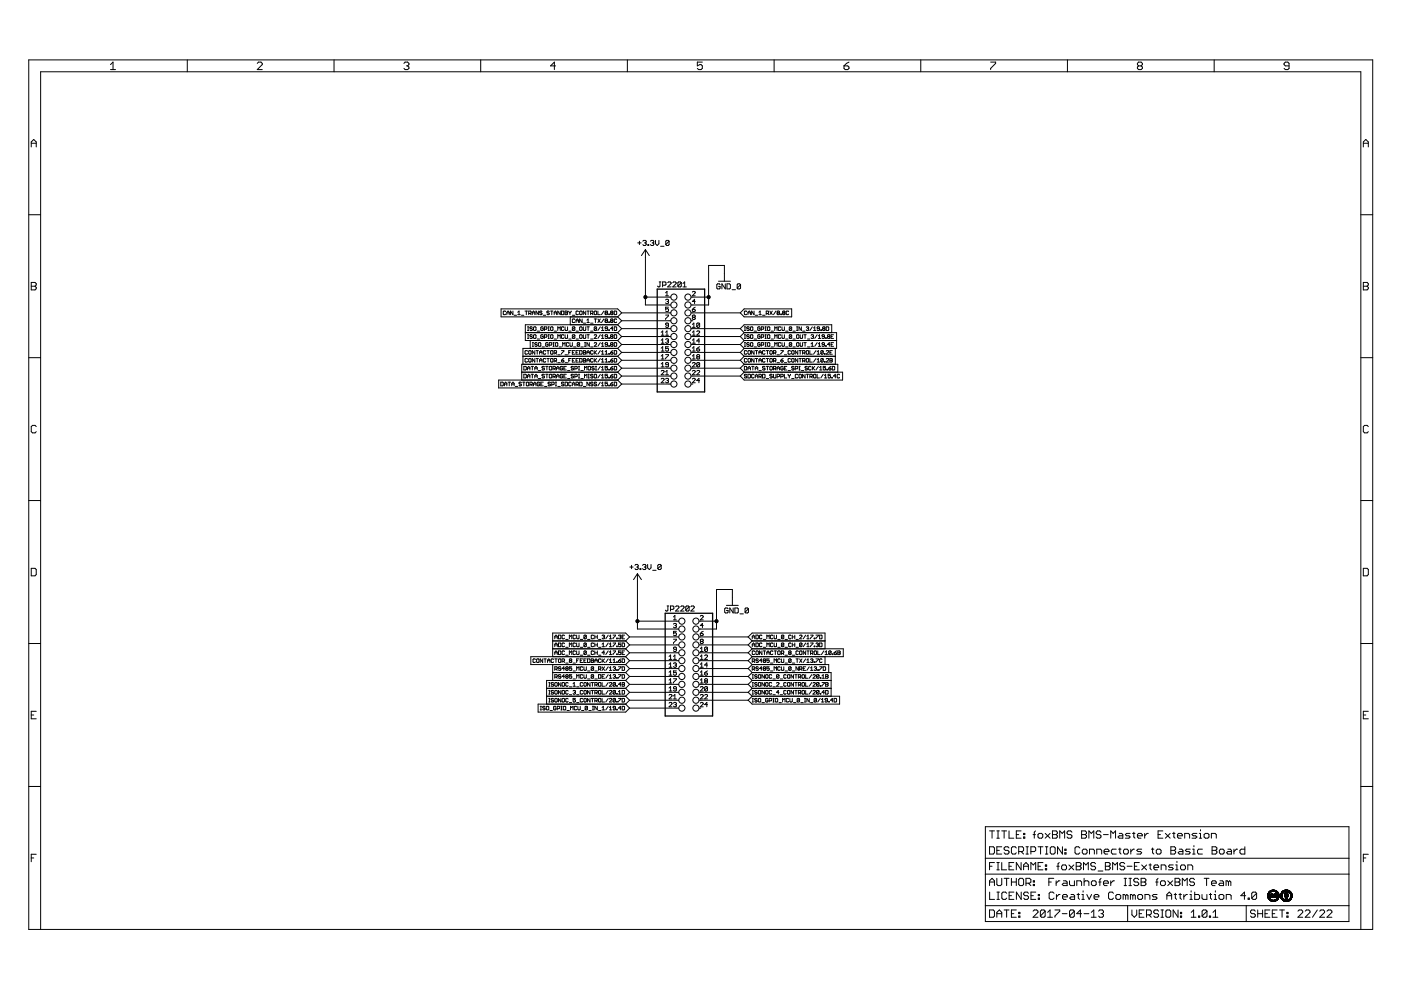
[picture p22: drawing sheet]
<svg xmlns="http://www.w3.org/2000/svg" width="297mm" height="210mm" viewBox="0 0 297 210" stroke-linecap="round" stroke-linejoin="round" font-family="sans-serif">
<g fill="none" stroke="#000" stroke-width=".21">
<path d="M6.1 12.7h284.9v184.4h-284.9zM23.4 13.7l.6-.5v1.6M23.4 14.8h1.1M39.7 12.7v2.5M54.5 13.4l.3-.2h.5l.3 .2v.3l-1.1 1.1h1.1M70.8 12.7v2.5M85.6 13.4l.3-.2h.5l.3 .2v.3l-.3 .3M86.2 14h.2M86.4 14l.3 .2v.3l-.3 .3h-.5l-.3-.3M101.9 12.7v2.5M117.8 14h-1.1l.8-.8v1.6M133 12.7v2.5"/>
<path d="M148.9 13.2h-1.1v.8l.6-.3h.2l.3 .3v.5l-.3 .3h-.5l-.3-.3M164.1 12.7v2.5M178.9 14h.8l.3 .2v.3l-.3 .3h-.5l-.3-.3zM180 13.2l-1.1 .8M195.2 12.7v2.5M210 13.2h1.1v.2l-1.1 1.1v.3M226.3 12.7v2.5M241.4 14l-.2-.3v-.3l.2-.2h.5l.3 .2v.3l-.3 .3M241.4 14l-.2 .2v.3l.2 .3h.5l.3-.3v-.3l-.3-.2M241.4 14h.5M257.4 12.7v2.5M273.3 14h-.8l-.3-.3v-.3l.3-.2h.5l.3 .2v1.1l-.3 .3h-.5l-.3-.3"/>
<path d="M6.6 31.2v-1.1l.6-.5 .5 .5v1.1M6.6 30.4h1.1M289.1 30.4h1M289.1 31.2v-1.1l.5-.5 .5 .5v1.1M6.1 45.5h2.5M6.6 59.9h.8l.3 .3v.2l-.3 .3 .3 .2v.3l-.3 .3h-.8zM135.2 51.5h.7M135.6 51.1v.8M136.3 51.1l.2-.1h.3l.2 .1-.2 .4M136.7 51.5h.1M136.8 51.5l.2 .2-.2 .3h-.3l-.2-.1M136.8 52.9v11.8h5.4"/>
<path d="M136.8 52.9l.9 1.3M136.8 52.9l-.8 1.3M137.4 51.9h.1v.1h-.1zM137.9 51.1l.6-.1 .1 .1-.1 .4M138.3 51.5h.2M138.5 51.5l.1 .2-.1 .3h-.4l-.2-.1M139 51v.7l.3 .3 .4-.3v-.7M139.8 59.8h.3M139.9 59.8v.9l-.1 .1-.4-.1M140.1 52.2h.7M141.6 59.9l.1-.1 .6 .1v.2l-.7 .7h.7M141.9 51.1l-.2-.1h-.4l-.1 .1v.8"/>
<path d="M141.9 51.1v.8l-.2 .1h-.4l-.1-.1M141.9 51.1l-.7 .8M142.6 59.9l.2-.1 .6 .1v.2l-.8 .7h.8M144.4 59.9v.8l-.1 .1h-.4l-.2-.1M144.4 59.9l-.5-.1-.2 .1v.8M144.4 59.9l-.7 .8M152.3 59.6h2.6M153.6 59.6v-3.3h-3.4v8.4h-3.7M288.5 45.5h2.5M289.1 59.9h.8l.2 .3v.2l-.2 .3 .2 .2v.3l-.2 .3h-.8zM6.1 75.8h2.5M6.6 60.7h.8"/>
<path d="M107.2 66.1l-.1-.1-.4 .1v.5l.1 .1 .4-.1M107.5 66.3h.5M107.5 66.7v-.5l.2-.2 .3 .2v.5M108.8 66v.7l-.6-.7v.7M109 66.8h.5M109.8 66.7h.5M109.8 66.2l.2-.2v.7M110.6 66.8h.5M110.6 78.9h20.4M110.9 75.5h20.1M111.1 77.7l.5 .1v.5l-.2 .1h-.3zM111.1 79.4l.5 .1v.5l-.2 .1h-.3z"/>
<path d="M111.3 66h.5M111.4 70.5h19.6M111.6 66v.7M111.8 76.1l-.1-.1-.4 .1 .1 .7 .4-.2M111.8 74.5l-.1-.2-.4 .2 .1 .6 .4-.1M111.8 79.7h.6M111.8 78.4v-.5l.3-.2 .3 .2v.5M111.8 78.1h.6M111.8 70.1h.3M111.8 69.3h.3M111.8 71.8h.3M111.8 71h.3"/>
<path d="M112 69.3v.8M112 71v.8M112.1 66.5h.4l.1-.4-.5-.1v.7M112.2 74.3l.4 .2-.1 .6-.4-.1zM112.2 76l.4 .1-.1 .7-.4-.2zM112.4 66.5l.2 .2M112.4 72.2v1.7M112.6 79.4h.5M112.6 77.7h.5M112.9 66.3h.5M112.9 71.1l-.2-.1-.3 .1 .1 .3 .4 .1-.2 .3-.3-.2M112.9 66.7v-.5l.2-.2 .3 .2v.5"/>
<path d="M112.9 69.4l-.2-.1-.3 .1 .1 .3 .4 .1-.2 .3-.3-.2M112.9 77.7v.7M112.9 79.4v.7M112.9 73.4h.2M112.9 72.6h.2M113 72.6v.8M113.1 69.4l.2-.1 .3 .1-.1 .7-.4-.2zM113.1 71.1l.2-.1 .3 .1-.1 .7-.4-.2zM113.4 74.3v.8l-.5-.8v.8M113.4 76v.8l-.5-.8v.8M113.4 78.4v-.5l.2-.2 .3 .2v.5M113.4 79.7h.5"/>
<path d="M113.4 78.1h.5M113.6 76h.6M113.6 74.3h.6M113.9 72.8l-.4-.2-.1 .3 .4 .1 .1 .3-.1 .1-.4-.1M113.9 74.3v.8M113.9 76v.8M113.9 70.2h.5M113.9 71.9h.5M114.2 78.6h.5M114.2 66v.7l-.6-.7v.7M114.3 72.6l.4 .2-.2 .6-.3-.1zM114.4 75.1v-.5l.3-.3 .2 .3v.5"/>
<path d="M114.4 76.8v-.5l.3-.3 .2 .3v.5M114.4 76.4h.5M114.4 74.7h.5M114.9 66.1l-.1-.1-.4 .1 .1 .2 .4 .2-.1 .2-.4-.1M114.9 73.6h.5M115.2 66.8h.5M115.2 69.4l-.1-.1-.4 .1v.5l.4 .2 .1-.4h-.3M115.2 71.1l-.1-.1-.4 .1v.5l.4 .2 .1-.4h-.3M115.4 69.8h.4l.2-.4-.6-.1v.8M115.4 77.8l-.1-.1-.4 .1 .2 .3 .3 .1-.1 .2-.4-.1M115.4 79.5l-.1-.1-.4 .1 .2 .2 .3 .2-.1 .2-.4-.1M115.4 71.5h.4l.2-.1-.2-.4h-.4v.8"/>
<path d="M115.7 76.1l-.1-.1-.4 .1 .1 .7 .4-.2M115.7 74.5l-.1-.2-.4 .2 .1 .6 .4-.1M115.7 79.4h.5M115.7 77.7h.5M116 77.7v.7M116 79.4v.7M116 76h.5M116 74.3h.5M116.2 72.8l-.1-.2-.4 .2v.5l.4 .1 .1-.4h-.2M116.2 74.3v.8M116.2 76v.8M116.2 70.1h.3"/>
<path d="M116.2 69.3h.3M116.2 71.8h.3M116.2 71h.3M116.3 69.3v.8M116.3 71v.8M116.5 73.2l.5-.2-.1-.4h-.4v.8M116.5 66.1l-.2-.1-.3 .1 .1 .2 .4 .2-.2 .2-.3-.1M116.6 77.7l.4 .1-.1 .6-.4-.1zM116.6 79.4l.4 .1-.1 .6-.4-.1zM116.7 71.1l.2-.1 .3 .1-.1 .7-.4-.2zM116.7 66h.5M116.7 76.1l.2-.1 .3 .1-.1 .7-.4-.2z"/>
<path d="M116.7 74.5l.2-.2 .3 .2-.1 .6-.4-.1zM116.9 69.3l.3 .1-.1 .7-.4-.2zM117 66v.7M117.2 78.2l.6-.1-.2-.4h-.4v.7M117.2 79.9l.6-.2-.2-.3h-.4v.7M117.2 73.4h.3M117.2 72.6h.3M117.4 72.6v.8M117.5 66.3h.5M117.5 66.7v-.5l.3-.2 .2 .2v.5M117.5 74.8l.5-.1-.1-.4h-.4v.8M117.5 76.5l.5-.1-.1-.4h-.4v.8"/>
<path d="M117.5 79.9l.3 .2M117.5 78.2l.3 .2M117.5 70.2h.5M117.5 71.9h.5M117.8 76.5l.2 .3M117.8 74.8l.2 .3M117.9 72.6l.4 .2-.2 .6-.3-.1zM118 78.4v-.5l.3-.2 .2 .2v.5M118 79.7h.5M118 78.1h.5M118.3 70.1v-.8l.2 .3 .3-.3v.8M118.3 71.8v-.8l.2 .2 .3-.2v.8"/>
<path d="M118.3 76.9h.5M118.3 75.2h.5M118.5 73.6h.5M118.8 66v.7l-.5-.7v.7M119 66l.5 .1-.1 .6h-.4zM119 74.3h.5l-.5 .8M119 76.4h.4l.1 .2-.3 .2zM119.3 79.5l-.1-.1-.4 .1v.5l.4 .1 .1-.4h-.3M119.3 77.8l-.1-.1-.4 .1v.5l.4 .1 .1-.3h-.3M119.3 73.4v-.8l.2 .3 .3-.3v.8M119.5 71.1l-.1-.1-.4 .1v.5l.2 .2 .3-.2M119.5 69.4l-.1-.1-.4 .1 .2 .7 .3-.2"/>
<path d="M119.5 76l-.5 .4M119.5 79.7h.3M119.5 78.1h.3M119.8 66l.5 .1-.1 .6h-.4zM119.8 66.3h.4M119.8 69.3l.1 .8 .4-.2v-.6M119.8 71l.1 .8 .4-.2v-.6M119.8 76.9h.5M119.8 75.2h.5M120.1 77.7h-.6v.7h.6M120.1 79.4h-.6v.7h.6M120.3 78.6h.5"/>
<path d="M120.6 66l.2 .3M120.6 76.4h.2M120.6 74.7h.2M120.6 72.8l-.1-.2-.4 .2 .1 .6 .4-.1M120.6 70.2h.5M120.6 71.9h.5M120.8 72.6l.2 .8 .3-.1v-.7M120.8 66.3v.4M120.9 67.2v1.7M121.1 74.3h-.5v.8M121.1 76h-.5v.8M121.1 66l-.3 .3"/>
<path d="M121.3 66.8h.6M121.3 76.4h.3M121.3 74.7h.3M121.6 79.5l-.1-.1-.4 .1 .1 .2 .4 .2-.1 .2-.4-.1M121.6 77.8l-.1-.1-.4 .1 .1 .3 .4 .1-.1 .2-.4-.1M121.6 73.6h.5M121.9 67.8l-.1-.2-.5 .2 .2 .6 .4-.1M121.9 69.4l-.4-.1-.2 .6M121.9 71.1l-.4-.1-.2 .6M121.9 74.3h-.6v.8h.6M121.9 76h-.6v.8h.6M121.9 71.1l-.1 .7-.5-.2"/>
<path d="M121.9 78.2l.5-.1-.1-.4h-.4v.7M121.9 79.9l.5-.2-.1-.3h-.4v.7M121.9 69.4l-.1 .7-.5-.2M121.9 71.1l-.6 .5M121.9 69.4l-.6 .5M122.1 68.4v-.5l.3-.3 .2 .3v.5M122.1 68h.5M122.1 76.4h.3M122.1 74.7h.3M122.1 70.2h.5M122.1 71.9h.5M122.6 66.1l-.1-.1-.4 .1v.5l.2 .1 .3-.1"/>
<path d="M122.6 74.3h-.5v.8h.5M122.6 76h-.5v.8h.5M122.6 79.4h.3M122.6 78.4h.3M122.6 77.7h.3M122.8 77.7v.7M122.8 79.4v.7M122.9 69.4l.1-.1 .4 .1v.5l-.1 .2-.4-.2zM122.9 72.8l-.1 .6-.4-.1M122.9 74.3l.5 .2v.5l-.1 .1h-.4zM122.9 76l.5 .1v.5l-.1 .2h-.4zM122.9 72.8l-.4-.2-.1 .7"/>
<path d="M122.9 72.8l-.5 .5M123 66l.4 .1v.5l-.1 .1-.4-.1zM123 71l.4 .1v.5l-.1 .2-.4-.2zM123.1 78.6h.6M123.1 73.6h.6M123.4 67.6v.8l-.5-.8v.8M123.7 68.5h.5M123.7 74.3l.5 .2-.1 .6h-.4zM123.7 69.3l.1 .8 .4-.2v-.6M123.7 71l.1 .8 .4-.2v-.6M123.7 76l.5 .1-.1 .7h-.4zM123.7 76.4h.4"/>
<path d="M123.7 74.7h.4M123.9 78.4v-.7l.3 .2 .2-.2v.7M123.9 73.4h.3M123.9 72.6h.3M124.1 72.6v.8M124.2 66v.7l-.5-.7v.7M124.4 67.9l.3-.3v.8M124.4 68.4h.5M124.4 75.1v-.5l.3-.3 .2 .3v.5M124.4 66h.5M124.4 76.4h.5M124.4 74.7h.5"/>
<path d="M124.4 76.8v-.5l.3-.3 .2 .3v.5M124.4 69.3h.5M124.4 71h.5M124.7 66v.7M124.7 69.3v.8M124.7 71v.8M124.7 79.4h.2M124.8 77.7l.4 .1-.1 .6-.4-.1zM124.8 79.4v.7M124.9 72.6v.8l-.5-.8v.8M125.2 68.5h.5M125.2 66.5h.4l.1-.4-.5-.1v.7"/>
<path d="M125.2 73.6h.5M125.2 70.2h.5M125.2 71.9h.5M125.5 66.5l.2 .2M125.7 76.1l-.1-.1-.4 .1 .1 .7 .4-.2M125.7 79.5l-.1-.1-.4 .1 .1 .2 .4 .2-.1 .2-.4-.1M125.7 74.5l-.1-.2-.4 .2 .1 .6 .4-.1M126 66.1l.1-.1 .4 .1-.1 .6-.4-.1zM126 67.6h.5M126 71.1l.1-.1 .4 .1-.5 .7h.5M126 79.5l.1-.1 .4 .1-.1 .6-.4-.1zM126 74.3v.8"/>
<path d="M126 76v.8M126 77.8l-.1-.1-.4 .1 .1 .3 .4 .1-.1 .2-.4-.1M126 72.8l.1-.2 .4 .2-.5 .6h.5M126.1 76.4l.4 .4M126.1 74.7l.4 .4M126.2 67.6v.8M126.2 78.4h.3M126.2 77.7h.3M126.4 77.7v.7M126.5 69.4l-.1-.1-.4 .1v.5M126.5 69.4l-.1 .7-.4-.2M126.5 69.4l-.5 .5"/>
<path d="M126.5 74.3l-.5 .5M126.5 76l-.5 .5M126.8 67.6l.5 .8M126.8 66v.7h.5M127.3 67.6l-.5 .8M127.3 76l-.5 .8M127.3 74.3l-.5 .8M127.3 79.4l-.5 .7M127.3 77.7l-.5 .7M127.3 72.6l-.5 .8M127.3 69.3l-.5 .8M127.3 71l-.5 .8"/>
<path d="M127.5 69.6l.3-.3v.8M127.5 76.8h.5M127.5 75.1h.5M127.5 76.3l.3-.3v.8M127.5 71.2l.3-.2v.8M127.5 72.9l.3-.3v.8M127.5 74.6l.3-.3v.8M127.5 77.9l.3-.2v.7M127.5 79.6l.3-.2v.7M127.5 78.4h.5M127.5 73.4h.5M127.5 70.1h.5"/>
<path d="M127.5 71.8h.5M128 67.6l-.5 .8M128 66l-.5 .7M128.3 76.8h.5M128.3 75.1h.5M128.3 76.3l.3-.3v.8M128.3 74.6l.3-.3v.8M128.4 68l-.1-.1 .1-.3 .4 .2-.1 .2M128.4 68l-.1 .1 .1 .3 .4-.1-.1-.3M128.4 68h.3M128.4 66.3l-.1-.1 .1-.2 .4 .1-.1 .2M128.4 66.3l-.1 .2 .1 .2 .4-.1-.1-.3"/>
<path d="M128.4 66.3h.3M128.8 69.7h-.4l-.1-.1 .1-.3 .4 .1v.5l-.1 .2-.4-.2M128.8 71.4h-.4l-.1-.2 .1-.2 .4 .1v.5l-.1 .2-.4-.2M128.8 73l-.5-.1 .1-.3 .4 .2v.5l-.1 .1-.4-.1M128.8 77.7h-.5v.4l.3-.2 .2 .2-.1 .3-.4-.1M128.8 79.4h-.5v.3l.3-.1 .2 .1-.1 .4-.4-.1M129.1 68.3l.1 .1zM129.1 66.6l.1 .1zM129.1 69.9l.1 .2zM129.1 71.6l.1 .2zM129.1 73.3l.1 .1zM129.1 75l.1 .1z"/>
<path d="M129.1 76.6l.1 .2zM129.1 78.3l.1 .1zM129.5 74.7h.3l.2 .3-.4 .1zM129.5 76.4h.3l.2 .2-.4 .2zM129.5 78.1h.3l.2 .2-.4 .1zM129.5 79.7h.3l.2 .3-.4 .1zM129.6 71.4l-.1-.2 .1-.2 .4 .1-.2 .3M129.6 73l-.1 .2 .1 .2 .4-.1-.2-.3M129.6 66.3l-.1 .2 .1 .2 .4-.1-.2-.3M129.6 66.3l-.1-.1 .1-.2 .4 .1-.2 .2M129.6 68l-.1-.1 .1-.3 .4 .2-.2 .2M129.6 68l-.1 .1 .1 .3 .4-.1-.2-.3"/>
<path d="M129.6 68h.2M129.6 71.4l-.1 .1 .1 .3 .4-.2-.2-.2M129.6 73l-.1-.1 .1-.3 .4 .2-.2 .2M129.6 66.3h.2M129.6 73h.2M129.6 71.4h.2M130 76l-.5 .4M130 69.7h-.5l.3-.4v.8M130 74.3l-.5 .4M130 79.4l-.5 .3M130 77.7l-.5 .4M130.2 71l.5 .1-.1 .7h-.4z"/>
<path d="M130.2 66l.5 .1-.1 .6h-.4zM130.2 69.3l.5 .1-.1 .7h-.4zM130.2 72.6h.4l.1 .2-.1 .6h-.4zM130.2 74.3l.5 .2-.1 .6h-.4zM130.2 76l.5 .1-.1 .7h-.4zM130.2 77.7l.5 .1-.1 .6h-.4zM130.2 79.4l.5 .1-.1 .6h-.4zM130.7 67.8l-.1-.2-.4 .2v.5l.2 .1 .3-.1M131 68.9h-19.6v3.3h19.6M131 67.2l.8 .8M131 77.2h-20.4v3.4M131 73.9h-20.1v3.3"/>
<path d="M131 75.5l.8 .9M131 73.9l.8 .8M131 78.9l.8 .8M131 77.2l.8 .9M131 72.2l.8 .8M131 68.9l.8 .8M131 70.5l.8 .9M131.8 69.7l-.8 .8M131.8 68l-.8 .9M131.8 66.3l-.8-.8h-24.8v1.7h24.8M131.8 68h10.4M131.8 66.3h10.4"/>
<path d="M131.8 66.3l-.8 .9M131.8 76.4h10.4M131.8 74.7h10.4M131.8 76.4l-.8 .8M131.8 74.7l-.8 .8M131.8 79.7h10.4M131.8 79.7l-.8 .9M131.8 78.1l-.8 .8M131.8 78.1h10.4M131.8 73l-.8 .9M131.8 73h10.4M131.8 69.7h10.4"/>
<path d="M131.8 71.4l-.8 .8M131.8 71.4h10.4M136.8 63h5.4M140.2 70.5l.3-.3v.9M140.2 72.2l.3-.4v1M140.2 73.8l.3-.3v.9M140.2 75.5l.3-.3v.9M140.2 77.2l.3-.3v.9M140.2 71.1h.6M140.2 72.8h.6M140.2 74.4h.6M140.2 76.1h.6"/>
<path d="M140.2 77.8h.6M140.2 78.7l.1-.2 .5 .2-.6 .8h.6M140.5 60.5h.5l.2-.2v-.4l-.2-.1h-.5v1M141.1 62.1l.3-.3v.9M141.1 70.5l.3-.3v.9M141.1 78.8l.3-.3v1M141.1 62.7h.6M141.1 63.6l.5-.1 .1 .1-.1 .3M141.1 66.8h.6l-.6 .9M141.1 72l.5-.2 .1 .2-.1 .3M141.1 75.2h.6l-.6 .9M141.1 71.1h.6"/>
<path d="M141.1 79.5h.6M141.4 63.9h.2M141.4 72.3h.2M141.6 63.9l.1 .2-.1 .3h-.3l-.2-.2M141.6 72.3l.1 .2-.1 .3h-.3l-.2-.2M141.7 65.1h-.6v.5l.5-.2 .1 .5-.1 .2-.5-.2M141.7 68.9h-.4l-.2-.1 .2-.3 .4 .1v.7l-.1 .1-.5-.1M141.7 73.5h-.6v.5l.5-.2 .1 .5-.1 .1-.5-.1M141.7 77.3h-.4l-.2-.1 .2-.3 .4 .1v.6l-.1 .2-.5-.2M144.8 60.8h.7M144.8 60.1l.4-.3v1M146.5 68h.4"/>
<path d="M146.5 66.3h10.5M146.5 76.4h10.5M146.5 74.7h10.5M146.5 79.7h10.5M146.5 78.1h10.5M146.5 73h10.5M146.5 69.7h10.5M146.5 71.4h10.5M146.5 63h3.7M146.8 61.9l.2-.1 .4 .1-.6 .8h.6M146.8 65.6h.5l.1 .3-.4 .2-.2-.2zM146.8 77l.2-.1 .4 .1-.6 .8h.6"/>
<path d="M146.8 78.7l.2-.2 .4 .2-.6 .8h.6M146.8 69.4h.6M146.8 68.8l.3-.3v.9M146.8 70.5l.3-.3v.9M146.8 72.2l.3-.4v1M146.8 73.8l.3-.3v.9M146.8 75.5l.3-.3v.9M146.8 71.1h.6M146.8 72.8h.6M146.8 74.4h.6M146.8 76.1h.6M147 67.3l-.2-.2 .2-.3 .4 .2-.1 .3"/>
<path d="M147 67.3l-.2 .1 .2 .3 .4-.1-.1-.3M147 67.3h.3M147.4 63.9h-.6l.5-.4v.9M147.4 65.1l-.6 .5M147.7 74h.5l.1 .3-.4 .1zM147.7 70.3l.2-.1 .4 .1-.6 .8h.6M147.7 78.7l.2-.2 .4 .2-.6 .8h.6M147.9 75.6l-.2-.1 .2-.3h.3l.1 .2-.1 .2M147.9 75.6l-.2 .2 .2 .3 .4-.1-.1-.4M147.9 75.6h.3M148.3 68.6v.7l-.1 .1-.5-.1M148.3 68.6l-.4-.1-.2 .1v.7"/>
<path d="M148.3 77l-.4-.1-.2 .1v.6M148.3 77v.6l-.1 .2-.5-.2M148.3 68.6l-.6 .7M148.3 72.3h-.6l.5-.5v1M148.3 73.5l-.6 .5M148.3 77l-.6 .6M152.7 60.4l-.2-.2h-.4l-.1 .2v.7l.1 .2h.4l.2-.2v-.4h-.4M153.8 60.2v1.1l-.7-1.1v1.1M154.1 60.2h.6l.2 .2v.7l-.2 .2h-.6zM155.2 61.4h.7M157 69.7l.8-.8h18.5v1.6M157 76.4l.8 .8"/>
<path d="M157 74.7l.8 .8M157 78.1l.8 .8M157 69.7l.8 .8M157 73l.8 .9M157 71.4l.8 .8M157 60.4l-.2-.2h-.3l-.2 .2v.7M157 60.4v.7l-.2 .2h-.3l-.2-.2M157 60.4l-.7 .7M157.8 65.5h10.1v1.7h-10.1l-.8-.9zM157.8 75.5l-.8 .9M157.8 75.5h19.3M157.8 77.2h19.8v1.7"/>
<path d="M157.8 77.2l-.8 .9M157.8 73.9l-.8 .8M157.8 70.5h19.6v3.4h-19.6M157.8 78.9l-.8 .8M157.8 78.9h20.8v1.7h-20.8l-.8-.9M157.8 72.2h19.6M157.8 72.2l-.8 .8M157.8 70.5l-.8 .9M157.8 77.7l.5 .1-.1 .6h-.4zM157.8 73.4h.3M157.8 72.6h.3M157.8 70.1h.3"/>
<path d="M157.8 69.3h.3M157.8 71.8h.3M157.8 71h.3M157.9 69.3v.8M157.9 71v.8M157.9 72.6v.8M158.3 79.5l-.1-.1-.4 .1 .5 .5-.1 .1-.4-.1M158.3 66.1l-.1-.1-.4 .1v.5l.1 .1 .4-.1M158.3 74.5l-.1-.2-.4 .2v.5l.1 .1 .4-.1M158.3 76.1l-.1-.1-.4 .1v.5l.1 .2 .4-.2M158.6 66.7v-.5l.3-.2 .2 .2v.5M158.6 74.5l.1-.2 .4 .2-.1 .6-.4-.1z"/>
<path d="M158.6 76.1l.1-.1 .4 .1-.1 .7-.4-.2zM158.6 78.4v-.5l.3-.2 .2 .2v.5M158.6 79.4l.5 .1-.1 .6h-.4zM158.6 66.3h.5M158.6 78.1h.5M158.9 72.8l-.4-.2-.2 .3 .4 .1 .2 .3-.2 .1-.4-.1M158.9 71.1l-.2-.1-.4 .1 .2 .3 .4 .1-.2 .3-.4-.2M158.9 69.4l-.2-.1-.4 .1 .2 .3 .4 .1-.2 .3-.4-.2M159.1 69.4l.1-.1 .4 .1-.1 .7-.4-.2zM159.2 71l.4 .1-.1 .7-.4-.2zM159.2 72.6l.4 .2-.1 .6-.4-.1zM159.4 77.7h.5"/>
<path d="M159.6 77.7v.7M159.9 66v.7l-.5-.7v.7M159.9 74.3v.8l-.5-.8v.8M159.9 76v.8l-.5-.8v.8M159.9 79.5l-.2-.1-.3 .1v.5l.1 .1 .4-.1M159.9 73.6h.5M159.9 70.2h.5M159.9 71.9h.5M160.1 66.8h.6M160.1 76h.6M160.1 74.3h.6M160.1 79.7h.6"/>
<path d="M160.1 78.4v-.5l.3-.2 .3 .2v.5M160.1 78.1h.6M160.4 74.3v.8M160.4 76v.8M160.9 78.6h.5M160.9 66.7h.5M160.9 66.2l.3-.2v.7M160.9 75.1v-.5l.3-.3 .2 .3v.5M160.9 76.8v-.5l.3-.3 .2 .3v.5M160.9 79.9h.4l.1-.4-.5-.1v.7M160.9 76.4h.5M160.9 74.7h.5"/>
<path d="M161.2 72.8l-.2-.2-.3 .2v.5l.3 .1 .2-.4h-.3M161.2 69.4l-.2-.1-.3 .1v.5l.3 .2 .2-.4h-.3M161.2 71.1l-.2-.1-.3 .1v.5l.3 .2 .2-.4h-.3M161.2 79.9l.2 .2M161.4 71.5h.4l.1-.1-.1-.4h-.4v.8M161.4 73.2l.5-.2-.1-.4h-.4v.8M161.4 69.8h.4l.1-.4-.5-.1v.8M161.7 66.8h.5M161.7 79.4l.5 .1-.1 .6h-.4zM162.2 76.1l-.1-.1-.4 .1 .1 .7 .4-.2M162.2 74.5l-.1-.2-.4 .2 .1 .6 .4-.1M162.2 77.8l-.1-.1-.4 .1 .1 .3 .4 .1-.1 .2-.4-.1"/>
<path d="M162.2 73.4h.3M162.2 72.6h.3M162.2 70.1h.3M162.2 69.3h.3M162.2 71.8h.3M162.2 71h.3M162.3 69.3v.8M162.3 71v.8M162.3 72.6v.8M162.5 66.5h.3l.2-.4-.5-.1v.7M162.5 76h.5M162.5 74.3h.5"/>
<path d="M162.5 77.7h.5M162.7 66.5l.3 .2M162.7 74.3v.8M162.7 76v.8M162.7 77.7v.7M162.8 71l.4 .1-.1 .7-.4-.2zM162.8 69.3l.4 .1-.1 .7-.4-.2zM162.8 72.6l.4 .2-.1 .6-.4-.1zM163.2 66l.5 .7M163.3 76l.4 .1v.5l-.1 .2-.4-.2zM163.3 74.3l.4 .2v.5l-.1 .1-.4-.1zM163.3 77.7l.4 .1v.5l-.1 .1-.4-.1z"/>
<path d="M163.5 73.6h.5M163.5 70.2h.5M163.5 71.9h.5M163.7 66l-.5 .7M163.7 79.5l-.1-.1-.4 .1 .1 .2 .4 .2-.1 .2-.4-.1M164 76.5l.5-.1-.1-.4h-.4v.8M164 74.8l.5-.1-.1-.4h-.4v.8M164 78.2l.5-.1-.1-.4h-.4v.7M164 79.4l.1 .7 .4-.1v-.6M164.3 78.2l.2 .2M164.3 70.1v-.8l.2 .3 .3-.3v.8M164.3 71.8v-.8l.2 .2 .3-.2v.8"/>
<path d="M164.3 73.4v-.8l.2 .3 .3-.3v.8M164.3 76.5l.2 .3M164.3 74.8l.2 .3M164.5 66l-.5 .7M164.8 78.4v-.5l.2-.2 .3 .2v.5M164.8 79.9l.5-.2-.2-.3h-.3v.7M164.8 76.9h.5M164.8 75.2h.5M164.8 78.1h.5M164.9 66.3l-.1-.1 .1-.2 .4 .1-.2 .2M164.9 66.3l-.1 .2 .1 .2 .4-.1-.2-.3M164.9 66.3h.2"/>
<path d="M165.5 71.1l-.1-.1-.4 .1 .1 .7 .4-.2M165.5 66.6l.2 .1zM165.5 74.3h.6l-.6 .8M165.5 76.4h.4l.2 .2-.4 .2zM165.5 79.9l.6-.2-.2-.3h-.4v.7M165.5 72.8l-.1-.2-.4 .2 .1 .6 .4-.1M165.5 69.4l-.1-.1-.4 .1 .1 .7 .4-.2M165.8 69.3l.1 .8 .4-.2v-.6M165.8 71l.1 .8 .4-.2v-.6M165.8 72.6l.1 .8 .4-.1v-.7M166.1 66.3l-.2-.1 .2-.2 .3 .1-.1 .2M166.1 66.3l-.2 .2 .2 .2 .3-.1-.1-.3"/>
<path d="M166.1 66.3h.2M166.1 77.8l-.2-.1-.4 .1 .2 .6 .4-.1v-.2h-.3M166.1 76l-.6 .4M166.3 76.9h.5M166.3 75.2h.5M166.3 79.4v.7h.5M166.3 78.1h.3M166.6 73.6h.5M166.6 70.2h.5M166.6 71.9h.5M166.8 77.7h-.5v.7h.5M167.1 79.4l.2 .3"/>
<path d="M167.1 78.6h.5M167.2 66.1l-.1-.1-.4 .1 .1 .6 .4-.1M167.3 79.7v.4M167.6 76.1l-.1-.1-.4 .1v.5l.1 .2 .4-.2M167.6 74.5l-.1-.2-.4 .2v.5l.1 .1 .4-.1M167.6 79.4l-.3 .3M167.9 69.4l-.2 .7-.4-.2M167.9 71.1v.5l-.2 .2-.4-.2M167.9 72.8v.5l-.2 .1-.4-.1M167.9 69.4l-.6 .5M167.9 69.4l-.2-.1-.4 .1v.5M167.9 71.1l-.2-.1-.4 .1v.5"/>
<path d="M167.9 72.8l-.4-.2-.2 .7M167.9 72.8l-.6 .5M167.9 71.1l-.6 .5M168 74.3l.4 .2-.2 .6-.3-.1zM168 76l.4 .1-.2 .7-.3-.2zM168.1 73.6h.5M168.1 70.2h.5M168.1 71.9h.5M168.4 77.8l-.4-.1-.1 .2 .3 .2 .2 .2-.2 .1-.3-.1M168.6 78.2h.4l.1-.4-.5-.1v.7M168.9 70.1h.2M168.9 69.3h.2"/>
<path d="M169 72.6l.4 .2-.1 .6-.4-.1zM169 69.3v.8M169 71l.4 .1-.1 .7-.4-.2zM169.1 74.3v.8l-.5-.8v.8M169.1 76v.8l-.5-.8v.8M169.1 79.5l-.1-.1-.4 .1v.5l.1 .1 .4-.1M169.4 76h.5M169.4 79.5l.1-.1 .4 .1-.1 .6-.4-.1zM169.4 74.3h.5M169.4 78.4h.3M169.4 77.7h.3M169.5 77.7v.7"/>
<path d="M169.7 71l.1 .8 .4-.2v-.6M169.7 72.6l.1 .8 .4-.1v-.7M169.7 74.3v.8M169.7 76v.8M169.9 78.6h.5M169.9 69.3v.8l-.5-.8v.8M170.2 76.5h.4l.1-.4-.5-.1v.8M170.2 74.8h.4l.1-.3-.5-.2v.8M170.2 70.2h.5M170.4 76.5l.3 .3M170.4 74.8l.3 .3M170.4 72.6h.5"/>
<path d="M170.4 71h.5M170.7 79.4v.7l-.5-.7v.7M170.7 71v.8M170.7 72.6v.8M170.9 69.4l.4-.1 .1 .1-.1 .3M170.9 79.4h.5M171.1 76l.3 .1-.1 .7-.4-.2zM171.1 74.3l.3 .2-.1 .6-.4-.1zM171.2 77.8l-.4-.1-.1 .2 .4 .2 .1 .2-.1 .1-.4-.1M171.2 79.4v.7M171.2 73.6h.5M171.2 69.7h.1"/>
<path d="M171.2 71.9h.5M171.3 69.7l.1 .1-.1 .3-.4-.2M171.7 76v.8h.5M171.7 74.3v.8h.5M171.7 79.9h.4l.1-.4-.5-.1v.7M172 77.8l-.2-.1-.4 .1v.5l.2 .1 .4-.1M172 79.9l.2 .2M172 72.9l.2-.3v.8M172 71.1l.4-.1 .1 .1-.1 .3M172 73.4h.5M172.2 77.7v.7M172.2 69.3l-.5 .8"/>
<path d="M172.2 71.4h.2M172.4 71.4l.1 .1-.1 .3-.4-.2M172.4 78.1l.3 .3M172.5 69.6l.2-.3v.8M172.5 79.5l.1-.1 .4 .1-.1 .6-.4-.1zM172.5 70.1h.5M172.7 77.7l-.5 .5M173 76l-.5 .8M173 74.3l-.5 .8M173.2 76.8h.6M173.2 76.3l.3-.3v.8M173.2 74.6l.3-.3v.8"/>
<path d="M173.2 75.1h.6M173.2 79.4v.7h.6M173.2 72.6l-.5 .8M173.2 71l-.5 .8M173.5 77.7l-.5 .7M173.5 73.4h.5M173.5 71.2l.3-.2v.8M173.5 72.9l.3-.3v.8M173.5 71.8h.5M173.8 69.7l-.6-.1 .2-.3 .4 .1v.5l-.2 .2-.4-.2M173.8 77.9l.2-.2v.7M173.8 78.4h.5"/>
<path d="M174 69.9l.2 .2zM174.5 76.1l-.3-.1-.2 .6M174.5 76.1v.5l-.1 .2-.4-.2M174.5 74.5v.5l-.1 .1-.4-.1M174.5 74.5l-.3-.2-.2 .7M174.5 76.1l-.5 .5M174.5 69.7l-.1-.1 .1-.3 .4 .1-.1 .3M174.5 69.7l-.1 .1 .1 .3 .4-.2-.1-.2M174.5 74.5l-.5 .5M174.5 79.4l-.5 .7M174.5 69.7h.3M174.8 76.6l.1 .2z"/>
<path d="M174.8 73l-.5-.1 .1-.3 .4 .2v.5l-.1 .1-.4-.1M174.8 71.4h-.4l-.1-.2 .1-.2 .4 .1v.5l-.1 .2-.4-.2M174.8 75l.1 .1zM174.8 79.6l.2-.2v.7M175 77.7h-.5v.4l.3-.2 .2 .2-.1 .3-.4-.1M175 71.6l.2 .2zM175 73.3l.2 .1zM175.2 76.1l.1-.1 .4 .1-.5 .7h.5M175.2 69.3l.5 .1-.1 .7h-.4zM175.2 74.5l.1-.2 .4 .2-.5 .6h.5M175.3 78.3l.1 .1zM175.6 71.4l-.2-.2 .2-.2 .4 .1-.2 .3"/>
<path d="M175.6 71.4l-.2 .1 .2 .3 .4-.2-.2-.2M175.6 71.4h.2M175.7 78.1h.4l.1 .2-.4 .1zM176 76l.5 .1-.2 .7h-.3zM176 76.4h.3M176 74.7h.2M176 73h-.6l.4-.4v.8M176.1 79.4h-.5v.3l.2-.1 .3 .1-.1 .4-.4-.1M176.2 77.7l-.5 .4M176.2 73h.3M176.2 71.4h.3M176.5 74.3h-.5v.8h.5"/>
<path d="M176.5 77.7l.5 .1-.2 .6h-.3zM176.7 71h-.5v.8h.5M176.7 72.6h-.5v.8h.5M177.1 73.9v3.3M177.2 79.7h-.5l.4-.3v.7M178 79.5l-.1-.1-.4 .1v.5l.1 .1 .4-.1M288.5 75.8h2.5M289.1 60.7h.8M7.7 90.4l-.3-.2h-.5l-.3 .2v1.1l.3 .3h.5l.3-.3M106.2 81l.5 .2-.1 .6h-.4zM107 81.8v-.5l.2-.3 .3 .3v.5M107 81.4h.5"/>
<path d="M107.7 81h.5M108 81v.8M108.5 81.8v-.5l.3-.3 .2 .3v.5M108.5 81.4h.5M109.3 81.9h.5M110.6 81.2l-.2-.2-.4 .2 .6 .5-.2 .1-.4-.1M110.8 81h.5M111.1 81v.8M111.7 81l.4 .2-.1 .6-.4-.1zM111.8 80.1v-.5l.3-.2 .3 .2v.5M112.4 81.6l.5-.2-.2-.4h-.3v.8M112.6 81.6l.3 .2"/>
<path d="M113.1 81.8v-.5l.3-.3 .2 .3v.5M113.1 81.4h.5M113.4 80.1v-.5l.2-.2 .3 .2v.5M114.2 80.3h.5M114.4 81.2l-.1-.2-.4 .2 .1 .6 .4-.1v-.3h-.2M114.7 81.4h.2M115.2 81h-.5v.8h.5M115.4 81.9h.6M116.7 81.2l-.1-.2-.4 .2 .1 .2 .4 .2-.1 .2-.4-.1M117 81.6l.5-.2-.1-.4h-.4v.8M117.8 81.8h.2M117.8 81h.2"/>
<path d="M117.9 81v.8M118 80.1v-.5l.3-.2 .2 .2v.5M118.3 81.9h.5M119.5 81.2l-.1-.2-.4 .2 .2 .2 .3 .2-.1 .2-.4-.1M119.8 81l.5 .2-.1 .6h-.4zM120.3 80.3h.5M121.1 81.2l-.1-.2-.4 .2v.5l.1 .1 .4-.1M121.3 81.8v-.5l.3-.3 .3 .3v.5M121.3 81.4h.6M122.1 81.6l.5-.2-.1-.4h-.4v.8M122.4 81.6l.2 .2M122.6 80.1h.3"/>
<path d="M122.9 81l.5 .2v.5l-.1 .1h-.4zM123.1 80.3h.6M123.7 81.9h.5M123.9 80.1v-.7l.3 .2 .2-.2v.7M124.7 80.1h.2M124.9 81v.8l-.5-.8v.8M125.7 81.2l-.1-.2-.4 .2 .1 .2 .4 .2-.1 .2-.4-.1M126.5 81.2l-.1-.2-.4 .2 .5 .5-.1 .1-.4-.1M127.3 81l-.5 .8M127.5 81.3l.3-.3v.8M127.5 80.1h.5M127.5 81.8h.5"/>
<path d="M128.8 81h-.5v.4l.4-.1 .1 .4-.1 .1-.4-.1M129.1 80l.1 .1zM129.1 81.7l.1 .1zM129.5 81.4h.3l.2 .3-.4 .1zM130 81l-.5 .4M130.2 81l.5 .2-.1 .6h-.4zM131 80.6l.8 .8M131 80.6h-25.3v1.7h25.3l.8-.9M131.8 81.4h10.4M140.2 80.4l.1-.2 .5 .2-.6 .8h.6M141.1 80.4l.5-.2 .1 .2-.1 .3M141.4 80.7h.2"/>
<path d="M141.6 80.7l.1 .1-.1 .4h-.3l-.2-.2M146.5 81.4h.4M146.8 80.4l.2-.2 .4 .2-.6 .8h.6M148.3 80.7h-.6l.5-.5v1M160.1 80.1v-.5l.3-.2 .3 .2v.5M162.5 80.3h.5M167.9 80.3h.5M174.8 80.1h.5M176.3 80l.2 .1zM290.1 90.4l-.2-.2h-.6l-.2 .2v1.1l.2 .3h.6l.2-.3M6.1 106.1h2.5M133.9 119.9v.7"/>
<path d="M134.6 119.9l.2-.2h.3l.2 .2-.2 .3M136.2 119.9l.2-.2h.4l.1 .2-.1 .3M137.3 119.7v.7l.4 .4 .3-.4v-.7M140.2 119.9l-.2-.2h-.3l-.2 .2v.7M140.2 119.9v.7l-.2 .2h-.3l-.2-.2M140.2 119.9l-.7 .7M288.5 106.1h2.5M6.1 136.4h2.5M6.6 120.5h.8l.3 .3v1l-.3 .3h-.8zM113.5 139.8l-.1-.1-.4 .1 .1 .7 .4-.2M113.9 139.7l.4 .1-.1 .7-.4-.2zM115.1 139.7v.8l-.6-.8v.8"/>
<path d="M115.3 139.7h.5M115.6 139.7v.8M117.2 137.6h15.5M117.2 135.9h15.5M117.4 139.8l-.2-.1-.3 .1v.5l.1 .2 .4-.2M117.6 135.4v-.5l.3-.2 .3 .2v.5M117.6 137.1v-.5l.3-.3 .3 .3v.5M117.6 138.8v-.5l.3-.3 .3 .3v.5M117.6 138.4h.6M117.6 139.7h.6M117.6 136.7h.6M117.6 135h.6"/>
<path d="M117.9 139.7v.8M118.4 134.7l.5 .1-.1 .6h-.4zM118.4 136.3l.5 .2-.1 .6h-.4zM118.4 138h.4l.1 .2-.1 .6h-.4zM118.5 139.7l.4 .1-.1 .7-.4-.2zM119.7 134.8l-.2-.1-.3 .1 .1 .6 .4-.1M119.7 136.5l-.2-.2-.3 .2v.5l.1 .1 .4-.1M119.7 138.2l-.2-.2-.3 .2 .1 .6 .4-.1M120 138.9h.5M120 137.2h.5M120 135.6h.5M120.7 135.4v-.7l.3 .2 .2-.2v.7"/>
<path d="M120.7 137.1v-.8l.3 .3 .2-.3v.8M120.7 138.8v-.8l.3 .3 .2-.3v.8M122 134.8l-.1-.1-.4 .1 .1 .6 .4-.1M122 136.5l-.1-.2-.4 .2v.5l.1 .1 .4-.1M122 138.2l-.1-.2-.4 .2 .1 .6 .4-.1M122.3 138l.1 .8 .4-.1v-.7M122.3 134.7l.1 .7 .4-.1v-.6M122.3 136.3l.1 .8 .4-.1v-.7M122.8 139.7h-.5v.8M123 138.9h.5M123 137.2h.5M123 135.6h.5"/>
<path d="M123.5 139.7h-.5v.8h.5M124.3 134.8l-.4-.1-.1 .6M124.3 136.5l-.1-.2-.4 .2v.5M124.3 138.2l-.4-.2-.1 .7M124.3 139.7h-.5v.8h.5M124.3 134.8l-.1 .6-.4-.1M124.3 136.5v.5l-.1 .1-.4-.1M124.3 138.2l-.1 .6-.4-.1M124.3 138.2l-.5 .5M124.3 136.5l-.5 .5M124.3 134.8l-.5 .5M124.6 139.7l.5 .1-.1 .7h-.4z"/>
<path d="M124.6 138.9h.5M124.6 137.2h.5M124.6 135.6h.5M125.3 139.7l.6 .1-.2 .7h-.4zM125.9 138.2l-.2-.2-.4 .2 .2 .6 .4-.1M125.9 134.8l-.2-.1-.4 .1 .2 .6 .4-.1M125.9 136.5l-.2-.2-.4 .2v.5l.2 .1 .4-.1M126.1 134.7v.7M126.1 136.3v.8M126.1 138v.8M126.1 138.4h.5M126.1 136.7h.5"/>
<path d="M126.1 135h.5M126.6 134.7v.7M126.6 136.3v.8M126.6 138v.8M126.9 138.9h.5M126.9 137.2h.5M126.9 135.6h.5M127.4 139.8l-.1-.1-.4 .1 .1 .7 .4-.2M127.7 139.7v.8M127.7 134.8l.3-.1 .2 .1-.2 .2M127.7 137.1h.5M127.7 136.6l.2-.3v.8"/>
<path d="M127.9 135h.1M128 135l.2 .2-.2 .2-.3-.1M128.2 138.4h-.5l.3-.4v.8M128.2 139.7l-.5 .5M128.9 139.7l-.5 .8M128.9 136.3l-.5 .8M128.9 134.7l-.5 .7M128.9 138l-.5 .8M129.2 134.9l.3-.2v.7M129.2 136.6l.3-.3v.8M129.2 138.3l.3-.3v.8M129.2 140l.3-.3v.8"/>
<path d="M129.2 138.8h.5M129.2 137.1h.5M129.2 135.4h.5M130 134.7h.5l-.5 .7M130 136.3h.5l-.5 .8M130 138h.5l-.5 .8M130 140l.2-.3v.8M130.7 135.3l.2 .1zM130.7 137l.2 .1zM130.7 138.7l.2 .1zM131.1 134.8l.4-.1 .2 .1-.2 .2M131.4 135h.1"/>
<path d="M131.5 135l.2 .2-.2 .2-.4-.1M131.7 136.3h-.6v.4l.4-.1 .2 .4-.2 .1-.4-.1M131.7 138h-.6v.4l.4-.1 .2 .4-.2 .1-.4-.1M131.7 139.7l-.6 .4M131.9 139.7l.5 .1-.1 .7h-.4zM131.9 136.3l.5 .2-.1 .6h-.4zM131.9 138.4h.3M131.9 135h.3M132.4 134.7h-.5v.7h.5M132.4 138h-.5v.8h.5M132.7 139.2h-20.2v1.7h20.2M132.7 139.2l.8 .9"/>
<path d="M132.7 135.9l.8 .8M132.7 137.6l.8 .8M133.5 138.4l-.8 .8M133.5 138.4h10.4M133.5 135l-.8-.8h-15.5v5M133.5 136.7h10.4M133.5 136.7l-.8 .9M133.5 135h10.4M133.5 135l-.8 .9M133.5 120.2h.7M135 120.2h.1M135.1 120.2l.2 .2-.2 .4h-.3l-.2-.2"/>
<path d="M135.1 131.7h8.8M135.1 121.6v11.8h8.8M135.1 121.6l.9 1.3M135.1 121.6l-.8 1.3M135.7 120.6h.2v.2h-.2zM136.6 120.2h.2M136.8 120.2l.1 .2-.1 .4h-.4l-.2-.2M138.4 120.9h.7M141.4 128.5h.4M141.6 128.5v.9l-.2 .2-.3-.2M141.9 139.2l.3-.3v.9M141.9 139.8h.6"/>
<path d="M142.2 129.2h.5l.2-.2v-.3l-.2-.2h-.5v1.1M142.8 132.3l.5-.1 .1 .1-.1 .3M142.8 135.5h.6l-.6 .9M142.8 130.8l.3-.3v.9M142.8 139.2l.3-.3v.9M142.8 131.4h.6M142.8 139.8h.6M143.1 132.6h.2M143.2 128.7l.2-.2 .6 .2v.1l-.8 .8h.8M143.3 132.6l.1 .2-.1 .3-.5-.2M143.4 133.9h-.6v.4l.3-.1 .3 .1-.1 .5-.5-.2M143.4 137.7h-.5l-.1-.2 .1-.3 .5 .2v.6l-.1 .1h-.4l-.1-.1"/>
<path d="M144.3 128.7l.2-.2 .5 .2v.1l-.7 .8h.7M146.1 128.7v.7l-.2 .2h-.3l-.2-.2M146.1 128.7l-.2-.2-.5 .2v.7M146.1 128.7l-.7 .7M146.5 128.7l.2-.2h.3l.2 .2v.1l-.7 .8h.7M148.2 138.4h10.4M148.2 136.7h10.4M148.2 135h10.4M148.2 131.7h3.7M148.5 130.7l.1-.2 .5 .2-.6 .7h.6M148.5 134.3h.4l.2 .3-.5 .2zM148.5 138.1h.6"/>
<path d="M148.5 137.5l.3-.3v.9M148.5 139.2l.3-.3v.9M148.5 139.8h.6M148.6 136l-.1-.2 .1-.3 .5 .2-.2 .3M148.6 136l-.1 .1 .1 .3 .5-.1-.2-.3M148.6 136h.3M149.1 132.6h-.6l.4-.4v.9M149.1 133.9l-.6 .4M149.4 139l.2-.1 .4 .1-.6 .8h.6M150 137.4v.6l-.1 .1-.5-.1M150 137.4l-.1-.2-.5 .2v.6M150 137.4l-.6 .6"/>
<path d="M154 128.4h2.5M154.4 129.1l-.2-.2h-.4l-.2 .2v.7l.2 .2 .6-.2v-.4h-.4M155.3 128.4v-3.4h-3.4v8.4h-3.7M155.4 128.9v1.1l-.7-1.1v1.1M155.8 128.9h.5l.2 .2v.7l-.2 .2h-.5zM156.9 130.2h.7M158.6 135l.9-.8h15.4v3.4M158.6 138.4l.9 .8M158.6 136.7l.9 .9M158.6 135l.9 .9M158.7 129.1l-.6-.2-.1 .2v.7M158.7 129.1v.7l-.2 .2h-.4l-.1-.2"/>
<path d="M158.7 129.1l-.7 .7M159.5 137.6l-.9 .8M159.5 137.6h19.3v1.6h-19.3M159.5 139.2l-.9 .9M159.5 135.9l-.9 .8M159.5 135.9h15.4M159.5 135.4v-.5l.2-.2 .3 .2v.5M159.5 137.1v-.5l.2-.3 .3 .3v.5M159.5 136.7h.5M159.5 135h.5M160 138.2l-.1-.2-.4 .2 .1 .6 .4-.1M160.3 134.7l.5 .1-.1 .6h-.4z"/>
<path d="M160.3 136.3l.5 .2-.1 .6h-.4zM160.4 138l.4 .2-.1 .6-.4-.1zM160.8 139.8l-.4-.1-.1 .3 .4 .1 .1 .2-.1 .2-.4-.2M161.5 134.8l-.1-.1-.4 .1 .2 .6 .3-.1M161.5 136.5l-.1-.2-.4 .2v.5l.2 .1 .3-.1M161.5 138v.8l-.5-.8v.8M161.8 138h.5M161.8 137.2h.5M161.8 135.6h.5M162.1 138v.8M162.6 137.1v-.8l.2 .3 .3-.3v.8M162.6 135.4v-.7l.2 .2 .3-.2v.7"/>
<path d="M162.6 138.8v-.5l.2-.3 .3 .3v.5M162.6 138.4h.5M163.1 139.7h-.5v.4l.2-.1 .3 .1-.1 .4-.4-.2M163.9 138.2l-.2-.2-.4 .2v.5l.2 .1 .4-.1M163.9 134.8l-.2-.1-.4 .1v.5l.2 .1 .4-.1M163.9 136.5l-.2-.2-.4 .2v.5l.2 .1 .4-.1M164.1 138h.5M164.1 136.3l.2 .8 .3-.1v-.7M164.1 134.7l.2 .7 .3-.1v-.6M164.4 138v.8M164.9 137.2h.5M164.9 135.6h.5"/>
<path d="M165 138l.4 .2-.1 .6-.4-.1zM165.4 139.8l-.1-.1-.4 .1 .1 .7 .4-.2M165.7 138.5l.5-.1-.1-.4h-.4v.8M165.7 139.7l.1 .8 .4-.2v-.6M165.9 138.5l.3 .3M166.2 134.8l-.4-.1-.1 .6M166.2 136.5l-.1-.2-.4 .2v.5M166.2 134.8l-.1 .6-.4-.1M166.2 136.5v.5l-.1 .1-.4-.1M166.2 136.5l-.5 .5M166.2 134.8l-.5 .5M166.4 138.9h.6"/>
<path d="M166.4 137.2h.6M166.4 135.6h.6M167.3 138.4l-.1-.1 .1-.3 .4 .2-.1 .2M167.3 138.4l-.1 .1 .1 .3 .4-.1-.1-.3M167.3 138.4h.3M167.7 139.8v.5l-.1 .2-.4-.2M167.7 134.8l-.1-.1-.4 .1 .1 .6 .4-.1M167.7 136.5l-.1-.2-.4 .2v.5l.1 .1 .4-.1M167.7 139.8l-.4-.1-.1 .6M167.7 139.8l-.5 .5M168 138.9h.5M168 136.7h.5"/>
<path d="M168 134.7v.7M168 136.3v.8M168 135h.5M168.5 134.7v.7M168.5 136.3v.8M168.8 139.7h.5M168.8 137.2h.5M168.8 135.6h.5M169 139.7v.8M169.3 138.2l-.2-.2-.3 .2v.5l.1 .1 .4-.1M169.5 134.8l.2-.1 .3 .1-.5 .6h.5M169.5 139.7l.5 .8"/>
<path d="M169.7 138l.3 .2-.1 .6-.4-.1zM170 136.5l-.1-.2-.4 .2v.5M170 136.5v.5l-.1 .1-.4-.1M170 139.7l-.5 .8M170 136.5l-.5 .5M170.8 138v.8l-.5-.8v.8M170.8 139.7l-.5 .8M170.8 136.3l-.5 .8M170.8 134.7l-.5 .7M171.1 138h.5M171.1 134.9l.2-.2v.7M171.1 136.6l.2-.3v.8"/>
<path d="M171.1 140l.2-.3v.8M171.1 137.1h.5M171.1 135.4h.5M171.3 138v.8M171.9 138.5l.5-.1-.2-.4h-.3v.8M171.9 134.7h.5l-.5 .7M171.9 136.3h.5l-.5 .8M171.9 139.8l.3-.1 .2 .1-.2 .3M172.1 138.5l.3 .3M172.6 135.3l.1 .1zM172.6 137l.1 .1zM172.7 138l.4 .2-.1 .6-.4-.1z"/>
<path d="M173 139.7h.5l-.5 .8M173 134.7h.5l-.5 .7M173 136.5l.4-.2 .1 .2-.1 .2M173.2 136.7h.2M173.4 138v.8h.5M173.4 136.7l.1 .2-.1 .2-.4-.1M173.8 134.7l.5 .1-.1 .6h-.4zM173.8 136.3l.5 .2-.1 .6h-.4zM174.3 139.8l-.1-.1-.4 .1 .1 .7 .4-.2M174.7 138l-.5 .8M174.9 139.2v1.7M174.9 138.8h.6"/>
<path d="M174.9 138.3l.3-.3v.8M176.2 138.2l-.4-.2-.1 .7M176.2 138.2v.5l-.1 .1-.4-.1M176.2 138.2l-.5 .5M176.5 138.7l.1 .1zM176.8 138.4h.4l.2 .3-.4 .1zM177.4 138l-.6 .4M177.6 138h.4l.1 .2-.1 .6h-.4zM177.6 138.4h.4M288.5 136.4h2.5M289.1 120.5h.8l.2 .3v1l-.2 .3h-.8zM6.6 151.6h.6"/>
<path d="M7.7 150.8h-1.1v1.6h1.1M114.5 150.5h.3M114.5 149.8h.3M114.7 149.8v.7M115.6 149.9l-.2-.1-.3 .1 .1 .2 .4 .2-.2 .2-.3-.1M115.8 149.9l.2-.1 .4 .1v.5l-.2 .1-.4-.1zM115.9 147.6h16.8M115.9 145.9h16.8M116.1 140.5v-.5l.3-.3 .2 .3v.5M116.1 140.1h.5M116.4 148.8h.2M116.4 148.1h.2"/>
<path d="M116.4 145.5h.2M116.4 144.7h.2M116.4 147.2h.2M116.4 146.4h.2M116.5 144.7v.8M116.5 146.4v.8M116.5 148.1v.7M116.6 150.6h.5M117.2 142.6h15.5M117.2 140.9v3.4M117.4 148.2l-.2-.1-.3 .1 .1 .3 .4 .1-.2 .2-.3-.1M117.4 144.8l-.2-.1-.3 .1 .1 .3 .4 .1-.2 .3-.3-.1"/>
<path d="M117.4 146.5l-.2-.1-.3 .1 .1 .3 .4 .1-.2 .3-.3-.2M117.6 148.2l.2-.1 .4 .1-.2 .6-.4-.1zM117.6 141.9h.4l.2-.4-.6-.1v.7M117.6 143.6h.4l.2-.4-.6-.2v.8M117.8 144.7l.4 .1-.2 .7-.4-.1zM117.8 146.4l.4 .1-.2 .7-.4-.2zM117.9 149.9l-.1-.1-.4 .1 .1 .6 .4-.1v-.3h-.3M117.9 141.9l.3 .2M117.9 143.6l.3 .2M118.2 150.3h.3l.2-.4-.5-.1v.7M118.9 141.5l-.1-.1-.4 .1 .1 .3 .4 .1-.1 .2-.4-.1M118.9 143.2l-.1-.2-.4 .2 .1 .2 .4 .2-.1 .2-.4-.1"/>
<path d="M118.9 144.7v.8l-.5-.8v.8M118.9 146.4v.8l-.5-.8v.8M118.9 148.1v.7l-.5-.7v.7M118.9 150.5h.3M118.9 149.8h.3M119 149.8v.7M119.2 148.2l.1-.1 .4 .1v.5l-.2 .1-.3-.1zM119.2 140.2h.3l.2-.4-.5-.1v.8M119.3 144.7l.4 .1v.6l-.2 .1-.3-.1zM119.3 146.4l.4 .1v.5l-.2 .2-.3-.2zM119.4 149.9l.1-.1 .5 .1-.2 .6-.4-.1zM119.4 140.2l.3 .3"/>
<path d="M119.7 141.8h-.5l.3-.4v.7M119.7 143.4h-.5l.3-.4v.8M120 140.6h.5M120.1 141.8l-.1-.2 .1-.2 .4 .1-.2 .3M120.1 141.8l-.1 .1 .1 .2 .4-.1-.2-.2M120.1 143.4l-.1-.1 .1-.3 .4 .2-.2 .2M120.1 143.4l-.1 .2 .1 .2 .4-.1-.2-.3M120.1 141.8h.2M120.1 143.4h.2M120.2 150.6h.5M120.5 148.2l-.2-.1-.3 .1v.5l.1 .1 .4-.1M120.5 144.8l-.2-.1-.3 .1v.6l.1 .1 .4-.1"/>
<path d="M120.5 146.5l-.2-.1-.3 .1v.5l.1 .2 .4-.2M120.7 145.6h.5M120.7 149h.5M120.7 147.3h.5M120.8 140.1l-.1-.1 .1-.3 .4 .1-.1 .3M120.8 140.1l-.1 .1 .1 .3 .4-.2-.1-.2M120.8 140.1h.3M121 150.5v-.7l.2 .2 .3-.2v.7M121.2 141.4h-.5v.4l.3-.2 .2 .2-.1 .3-.4-.1M121.2 143h-.5v.4l.3-.1 .2 .1-.1 .4-.4-.1M121.5 140.6h.5M121.5 142.3h.5"/>
<path d="M121.5 146.5l.4-.1 .1 .1-.1 .3M121.5 144h.5M121.5 145l.3-.3v.8M121.5 145.5h.5M121.8 146.8h.1M121.9 146.8l.1 .1-.1 .3-.4-.2M122 148.1h-.5v.4l.3-.2 .2 .2-.1 .3-.4-.1M122.3 145.6h.5M122.3 143.8v-.8l.2 .3 .3-.3v.8M122.3 149h.5M122.3 140.1h.2M122.3 142.1v-.7l.2 .2 .3-.2v.7"/>
<path d="M122.3 149.9l-.2-.1-.3 .1 .1 .6 .4-.1M122.3 147.3h.5M122.5 149.8l.1 .7 .4-.1v-.6M123 140.1h.3M123.3 150.6h.5M123.5 148.2l-.1-.1-.4 .1v.5l.2 .1 .3-.1M123.5 141.5l-.1-.1-.4 .1v.5l.2 .1 .3-.1M123.5 143.2l-.1-.2-.4 .2v.5l.2 .1 .3-.1M123.5 144.8l-.1-.1-.4 .1v.6l.2 .1 .3-.1M123.5 146.5l-.1-.1-.4 .1v.5l.2 .2 .3-.2M123.8 148.2l.1-.1 .4 .1-.1 .6-.4-.1zM123.8 141.4l.1 .7 .4-.1v-.6"/>
<path d="M123.8 143l.1 .8 .4-.1v-.7M123.8 140.1h.3M123.9 144.7l.4 .1-.1 .7-.4-.1zM123.9 146.4l.4 .1-.1 .7-.4-.2zM124.6 149.9l-.4-.1-.1 .6M124.6 142.3h.5M124.6 149.9v.5l-.2 .1-.3-.1M124.6 149.9l-.5 .5M124.6 144h.5M124.8 150.6h.5M125.1 144.7v.8l-.5-.8v.8M125.1 146.4v.8l-.5-.8v.8"/>
<path d="M125.1 148.1v.7l-.5-.7v.7M125.3 148.1h.6M125.3 140.1h.4M125.3 144.7h.6M125.3 146.4h.6M125.6 144.7v.8M125.6 146.4v.8M125.6 148.1v.7M125.6 150.5h.3M125.6 149.8h.3M125.7 149.8v.7M125.9 141.5l-.4-.1-.2 .6"/>
<path d="M125.9 141.5l-.6 .5M125.9 143.2l-.4-.2-.2 .7M125.9 141.5l-.2 .6-.4-.1M125.9 143.2l-.2 .6-.4-.1M125.9 143.2l-.6 .5M126.1 148.6h.4l.1-.4-.5-.1v.7M126.1 142.3h.5M126.1 140.5v-.5l.3-.3 .2 .3v.5M126.1 145.2h.4l.1-.4-.5-.1v.8M126.1 146.9h.4l.1-.4-.5-.1v.8M126.1 140.1h.5M126.1 144h.5"/>
<path d="M126.4 148.6l.2 .2M126.4 145.2l.2 .3M126.4 146.9l.2 .3M126.6 149.8v.7l-.5-.7v.7M126.9 144.8l.1-.1 .4 .1-.1 .7-.4-.1zM126.9 148.2l.1-.1 .4 .1-.1 .6-.4-.1zM126.9 141.9l.5-.1-.1-.4h-.4v.7M126.9 143l.5 .2-.1 .6h-.4zM126.9 150.6h.5M127 146.4l.4 .1-.1 .7-.4-.2zM127.1 141.9l.3 .2M127.7 148.1v.7h.5"/>
<path d="M127.7 144.7v.8h.5M127.7 146.4v.8h.5M127.7 141.4l.5 .7M127.7 143.4h.2M127.7 150l.2-.2v.7M127.7 150.5h.5M127.8 140.1l.4 .4M128.2 143h-.5v.8h.5M128.2 141.4l-.5 .7M128.9 148.1l-.5 .7M128.9 141.4l-.5 .7M128.9 143l-.5 .8"/>
<path d="M128.9 149.8l-.5 .7M128.9 144.7l-.5 .8M128.9 146.4l-.5 .8M129.2 146.5l.1-.1 .4 .1-.5 .7h.5M129.2 148.2l.1-.1 .4 .1-.5 .6h.5M129.2 141.6l.3-.2v.7M129.2 143.3l.3-.3v.8M129.2 150l.3-.2v.7M129.2 144.8l.1-.1 .4 .1-.5 .7h.5M129.2 140.5h.5M129.2 142.1h.5M129.2 143.8h.5"/>
<path d="M129.2 150.5h.5M130 141.5l.4-.1 .1 .1-.1 .3M130 143.2l.4-.2 .1 .2-.1 .2M130 140.5h.5M130.2 141.8h.2M130.2 143.4h.2M130.4 141.8l.1 .1-.1 .2-.4-.1M130.4 143.4l.1 .2-.1 .2-.4-.1M130.5 144.8l-.1-.1-.4 .1v.6M130.5 144.8v.6l-.1 .1-.4-.1M130.5 146.5l-.1-.1-.4 .1v.5M130.5 148.2l-.1-.1-.4 .1v.5"/>
<path d="M130.5 150.1h-.4l-.1-.1 .1-.2 .4 .1v.5l-.1 .1-.4-.1M130.5 148.2v.5l-.1 .1-.4-.1M130.5 146.5v.5l-.1 .2-.4-.2M130.5 148.2l-.5 .5M130.5 144.8l-.5 .6M130.5 146.5l-.5 .5M130.7 140.3l.2 .2zM130.7 142l.2 .1zM130.7 143.7l.2 .1zM130.7 145.4l.2 .1zM130.7 147l.2 .2zM130.7 148.7l.2 .1z"/>
<path d="M130.7 150.4l.2 .1zM131.1 148.1h.6l-.6 .7M131.1 140.1h.4l.2 .2-.4 .2zM131.1 141.4h.6l-.6 .7M131.1 143h.6l-.6 .8M131.1 147.2h.6M131.1 146.7l.3-.3v.8M131.7 150.1h-.6l.4-.3v.7M131.7 145.1h-.6l.4-.4v.8M131.9 148.1l.5 .1-.1 .6h-.4zM131.9 149.8l.5 .1-.1 .6h-.4zM131.9 143l.5 .2-.1 .6h-.4z"/>
<path d="M131.9 141.4l.5 .1-.1 .6h-.4zM131.9 144.7l.5 .1-.1 .7h-.4zM131.9 146.4l.5 .1-.1 .7h-.4zM131.9 145.1h.4M132.7 149.3h-18.6v1.7h18.6l.8-.9M132.7 147.6l.8 .9M132.7 144.3h-16.8v5M132.7 140.9l.8 .9M132.7 142.6l.8 .8M132.7 144.3l.8 .8M132.7 149.3l.8 .8M132.7 145.9l.8 .9"/>
<path d="M133.5 148.5l-.8 .8M133.5 148.5h10.4M133.5 140.1l-.8 .8M133.5 140.1h10.4M133.5 141.8l-.8 .8M133.5 141.8h10.4M133.5 143.4l-.8 .9M133.5 143.4h10.4M133.5 150.1h10.4M133.5 145.1l-.8 .8M133.5 145.1h10.4M133.5 146.8l-.8 .8"/>
<path d="M133.5 146.8h10.4M141.9 140.9l.3-.4v1M141.9 142.5l.3-.3v1M141.9 144.2l.3-.3v.9M141.9 145.9l.3-.3v.9M141.9 141.5h.6M141.9 143.2h.6M141.9 144.8h.6M141.9 146.5h.6M141.9 147.4l.1-.1 .5 .1-.6 .8h.6M141.9 149.1l.1-.2h.3l.2 .2-.6 .8h.6M142.8 140.7l.1-.2h.4l.1 .2-.1 .3"/>
<path d="M142.8 143.9h.6l-.6 .9M142.8 149.1l.1-.2h.4l.1 .2-.1 .3M142.8 147.6l.3-.3v.9M142.8 148.2h.6M143.1 141h.2M143.1 149.4h.2M143.3 141l.1 .2-.1 .3-.5-.2M143.3 149.4l.1 .1-.1 .4-.5-.2M143.4 142.2h-.6v.5l.3-.2 .3 .2-.1 .5-.5-.2M143.4 146h-.5l-.1-.1 .1-.3 .5 .1v.6l-.1 .2h-.4l-.1-.2M148.2 148.5h10.4M148.2 140.1h10.4"/>
<path d="M148.2 141.8h10.4M148.2 143.4h10.4M148.2 150.1h.4M148.2 145.1h10.4M148.2 146.8h10.4M148.5 145.7l.1-.1 .5 .1-.6 .8h.6M148.5 147.4l.1-.1 .5 .1-.6 .8h.6M148.5 149.1l.1-.2 .5 .2-.6 .8h.6M148.5 140.9l.3-.4v1M148.5 142.5l.3-.3v1M148.5 144.2l.3-.3v.9M148.5 141.5h.6"/>
<path d="M148.5 143.2h.6M148.5 144.8h.6M149.4 142.7h.5l.1 .3-.4 .2-.2-.2zM149.4 147.4l.2-.1 .4 .1-.6 .8h.6M149.6 144.4l-.2-.2 .2-.3 .4 .2-.1 .3M149.6 144.4l-.2 .1 .2 .3 .4-.1-.1-.3M149.6 144.4h.3M150 145.7l-.1-.1-.5 .1v.6M150 145.7v.6l-.1 .2-.5-.2M150 141h-.6l.5-.5v1M150 149.4h-.6l.5-.5v1M150 142.2l-.6 .5"/>
<path d="M150 145.7l-.6 .6M158.6 140.1l.9 .8M158.6 141.8l.9 .8M158.6 143.4l.9 .9M158.6 145.1l.9 .8M158.6 146.8l.9 .8M159.5 147.6h18.5v1.7h-18.5l-.9-.8M159.5 140.9h16.2v1.7M159.5 142.6h16.7v5M159.5 144.3h16.7M159.5 140.9l-.9 .9M159.5 147.6l-.9 .9"/>
<path d="M159.5 142.6l-.9 .8M159.5 145.9h16.7M159.5 144.3l-.9 .8M159.5 145.9l-.9 .9M159.5 148.8h.2M159.5 148.1h.2M159.5 140.2h.4l.1-.4-.5-.1v.8M159.5 141.9h.4l.1-.4-.5-.1v.7M159.5 143h.2M159.5 143.8h.2M159.5 145.5h.2M159.5 144.7h.2"/>
<path d="M159.5 147.2h.2M159.5 146.4h.2M159.6 143v.8M159.6 144.7v.8M159.6 146.4v.8M159.6 148.1v.7M159.7 140.2l.3 .3M159.7 141.9l.3 .2M160.5 144.8l-.1-.1-.4 .1 .1 .3 .4 .1-.1 .3-.4-.1M160.5 143.2l-.4-.2-.1 .3 .4 .1 .1 .3-.1 .1-.4-.1M160.5 148.2l-.1-.1-.4 .1 .1 .3 .4 .1-.1 .2-.4-.1M160.5 146.5l-.1-.1-.4 .1 .1 .3 .4 .1-.1 .3-.4-.2"/>
<path d="M160.8 141.5l-.4-.1-.1 .2 .4 .2 .1 .2-.1 .1-.4-.1M160.8 148.2l.1-.1 .4 .1-.1 .6-.4-.1zM160.9 143l.4 .2-.1 .6-.4-.1zM160.9 144.7l.4 .1-.1 .7-.4-.1zM160.9 146.4l.4 .1-.1 .7-.4-.2zM161.5 149h.6M161.5 140.1h-.5l.4-.4v.8M161.5 141.8h-.5l.4-.4v.7M161.9 140.1l-.1-.1 .1-.3 .4 .1-.1 .3M161.9 141.8l-.1-.2 .1-.2 .4 .1-.1 .3M161.9 140.1l-.1 .1 .1 .3 .4-.2-.1-.2M161.9 140.1h.3"/>
<path d="M161.9 141.8h.3M161.9 141.8l-.1 .1 .1 .2 .4-.1-.1-.2M162.1 143v.8l-.6-.8v.8M162.1 144.7v.8l-.6-.8v.8M162.1 146.4v.8l-.6-.8v.8M162.5 143l.3 .2-.1 .6-.4-.1zM162.5 144.7l.3 .1-.1 .7-.4-.1zM162.5 146.4l.3 .1-.1 .7-.4-.2zM162.8 148.2l-.1-.1-.4 .1 .2 .6 .3-.1v-.2h-.2M163.1 148.6h.4l.1-.4-.5-.1v.7M163.1 141.4h-.5v.4l.2-.2 .3 .2-.1 .3-.4-.1M163.3 140.6h.6"/>
<path d="M163.3 142.3h.6M163.6 143.2l-.1-.2-.4 .2 .1 .6 .4-.1M163.6 144.8l-.1-.1-.4 .1v.6l.1 .1 .4-.1M163.6 146.5l-.1-.1-.4 .1v.5l.1 .2 .4-.2M163.9 145.6h.5M163.9 148.8h.2M163.9 148.1h.2M163.9 144h.5M163.9 147.3h.5M164 148.1v.7M164.1 142.1v-.7l.3 .2 .2-.2v.7M164.1 140.5v-.8l.3 .3 .2-.3v.8"/>
<path d="M164.4 148.2l.1-.1 .4 .1-.1 .6-.4-.1zM164.6 144.8l.2-.1 .4 .1-.6 .7h.6M165.2 149h.5M165.2 143.2v.5l-.2 .1-.4-.1M165.2 143.2l-.4-.2-.2 .7M165.2 146.8h-.6l.4-.4v.8M165.2 143.2l-.6 .5M165.4 141.5l-.1-.1-.4 .1 .1 .6 .4-.1M165.4 145.6h.5M165.4 144h.5M165.4 147.3h.5M165.7 141.4l.1 .7 .4-.1v-.6"/>
<path d="M165.9 148.8v-.7l.3 .2 .2-.2v.7M166.4 140.6h.6M166.4 142.3h.6M166.7 144.8l-.1-.1-.4 .1v.6l.1 .1 .4-.1M166.7 143.2l-.1-.2-.4 .2 .1 .6 .4-.1M166.7 146.5l-.1-.1-.4 .1v.5l.1 .2 .4-.2M167 146.5l.1-.1 .4 .1-.2 .7-.3-.2zM167 144.8l.1-.1 .4 .1-.2 .7-.3-.1zM167.1 143l.4 .2-.2 .6-.3-.1zM167.2 148.2l-.1-.1-.4 .1v.5l.1 .1 .4-.1M167.5 148.1l.1 .7 .4-.1v-.6M167.7 141.5l-.4-.1-.1 .6"/>
<path d="M167.7 141.5v.5l-.1 .1-.4-.1M167.7 141.5l-.5 .5M168 140.6h.5M168 142.3h.5M168.2 149h.6M168.2 143v.8l-.5-.8v.8M168.2 144.7v.8l-.5-.8v.8M168.2 146.4v.8l-.5-.8v.8M168.5 143h.5M168.5 144.7h.5M168.5 146.4h.5M168.8 143v.8"/>
<path d="M168.8 144.7v.8M168.8 146.4v.8M169.3 141.4v.7l-.5-.7v.7M169.3 143.6h.4l.1-.4-.5-.2v.8M169.3 145.2l.5-.1-.1-.4h-.4v.8M169.3 146.9l.5-.1-.1-.4h-.4v.8M169.5 148.2v.5l-.1 .1-.4-.1M169.5 148.2l-.1-.1-.4 .1v.5M169.5 145.2l.3 .3M169.5 141.9l.5-.1-.1-.4h-.4v.7M169.5 143.6l.3 .2M169.5 148.2l-.5 .5"/>
<path d="M169.5 146.9l.3 .3M169.8 149h.5M169.8 141.9l.2 .2M170 143.2l.2-.2 .4 .2-.2 .6-.4-.1zM170 144.8l.2-.1 .4 .1-.2 .7-.4-.1zM170 146.5l.2-.1 .4 .1-.2 .7-.4-.2zM170.3 141.8h.3M170.6 148.8h.2M170.6 148.1h.2M170.7 148.1v.7M170.8 141.4h-.5v.7h.5M170.8 143v.8h.5"/>
<path d="M170.8 144.7v.8h.5M170.8 146.4v.8h.5M171.1 140.5h.5M171.6 141.4l-.5 .7M171.6 148.1v.7l-.5-.7v.7M171.9 149h.5M171.9 142.1h.5M171.9 141.6l.2-.2v.7M172.1 140.1h.1M172.1 143l-.5 .8M172.1 144.7l-.5 .8M172.1 146.4l-.5 .8"/>
<path d="M172.2 140.1l.2 .1-.2 .3-.3-.2M172.4 143.2l.1-.2 .4 .2-.5 .6h.5M172.4 146.5l.1-.1 .4 .1-.5 .7h.5M172.4 144.8l.1-.1 .4 .1-.5 .7h.5M172.6 140.3l.1 .2zM172.6 141.5l.4-.1 .1 .1-.1 .3M172.9 141.8h.1M173 141.8l.1 .1-.1 .2-.4-.1M173.1 148.2v.5l-.1 .1-.4-.1M173.1 148.2l-.1-.1-.4 .1v.5M173.1 148.2l-.5 .5M173.4 142l.1 .1z"/>
<path d="M173.7 143.2l-.5-.2-.1 .7M173.7 144.8l-.5-.1-.1 .7M173.7 146.5l-.5-.1-.1 .6M173.7 143.2l-.2 .6-.4-.1M173.7 144.8v.6l-.2 .1-.4-.1M173.7 146.5l-.2 .7-.4-.2M173.7 143.2l-.6 .5M173.7 144.8l-.6 .6M173.7 146.5l-.6 .5M173.8 141.4h.5l-.5 .7M173.9 143.7l.1 .1zM173.9 145.4l.1 .1z"/>
<path d="M173.9 147l.1 .2zM173.9 148.1l-.5 .7M174.2 148.8h.5M174.2 148.3l.2-.2v.7M174.3 143.3l.2-.3v.8M174.3 144.7h.5l-.5 .8M174.3 143.8h.5M174.5 141.4l.5 .1-.1 .6h-.4zM174.8 146.8h-.5l.4-.4v.8M175 143l.6 .2-.1 .6h-.5zM175 143.4h.5M175 144.7l.6 .1-.1 .7h-.5z"/>
<path d="M175 146.4l.6 .1-.1 .7h-.5zM175 145.1h.5M175.5 148.5h-.5l-.1-.2 .1-.2 .5 .1v.5l-.2 .1-.4-.1M175.7 148.7l.1 .1zM176.6 148.5h-.5l.4-.4v.7M176.8 148.1l.6 .1-.2 .6h-.4zM289.1 151.6h.5M290.1 150.8h-1v1.6h1M6.1 166.8h2.5M208.9 175.3h77.1v20.1h-77.1zM209.8 179.5h.8l.2 .3v1l-.2 .3h-.8zM209.8 176.2h1"/>
<path d="M210.3 176.2v1.5M211.3 176.2h.6M211.3 177.7h.6M211.6 176.2v1.5M212.4 179.5h-1.1v1.6h1.1M212.4 176.2h1M212.9 176.2v1.5M213.9 176.2v1.5h1M213.9 179.8l-.2-.3h-.6l-.2 .3v.2l.2 .3h.6l.2 .3v.2l-.2 .3h-.6l-.2-.3M215.5 179.8l-.3-.3h-.5l-.3 .3v1l.3 .3h.5l.3-.3M215.5 177h.5M216.5 176.2h-1v1.5h1"/>
<path d="M217 176.7h.3v.3h-.3zM217 177.5h.3v.2h-.3zM217.5 179.5h.5M217.8 179.5v1.6M219 177h.5M219.5 176.2l-.2 .2v1.3M220.1 177l.2-.3h.5l.3 .3v.5l-.3 .2h-.5l-.2-.2zM220.1 179.5h1M220.6 179.5v1.6M221.6 176.7l1 1M221.6 179.5h.6M221.9 179.5v1.6"/>
<path d="M222.6 176.7l-1 1M222.7 179.8l.2-.3h.5l.3 .3v1l-.3 .3h-.5l-.2-.3zM223.1 176.2h.8l.3 .2v.3l-.3 .3 .3 .2v.3l-.3 .2h-.8zM223.1 177h.8M224.7 177.7v-1.5l.5 .5 .5-.5v1.5M225.3 179.5v1.6l-1.1-1.6v1.6M227.3 176.4l-.3-.2h-.5l-.3 .2v.3l.3 .3h.5l.3 .2v.3l-.3 .2h-.5l-.3-.2M228.9 179.8l-.2-.3h-.5l-.3 .3v1l.3 .3h.5l.2-.3M229.3 176.2h.8l.3 .2v.3l-.3 .3 .3 .2v.3l-.3 .2h-.8zM229.3 177h.8M230.9 177.7v-1.5l.5 .5 .5-.5v1.5M233.4 176.4l-.2-.2h-.5l-.3 .2v.3l.3 .3h.5l.2 .2v.3l-.2 .2h-.5l-.3-.2"/>
<path d="M234 177h1M235.5 177.7v-1.5l.5 .5 .5-.5v1.5M237.3 176.7h.5l.3 .3v.7h-.8l-.3-.2 .3-.3h.8M237.4 179.8v1l.3 .3M239.6 176.7h-.8l-.2 .3 .2 .2h.6l.2 .3-.2 .2h-.8M240.1 176.7h.5M240.4 176.4v1.1l.2 .2M241.2 177.2h1v-.2l-.3-.3h-.5l-.2 .3v.5l.2 .2h.5M242.7 176.7v1M243.5 176.7h-.3l-.5 .5M244.4 179.8v1l.2 .3M245.5 177h.5"/>
<path d="M246.5 176.2h-1v1.5h1M247.1 176.7l1 1M248.1 176.7l-1 1M248.2 179.5h.8l.3 .3v.2l-.3 .3 .3 .3v.2l-.3 .3h-.8zM248.6 176.7h.5M248.9 176.4v1.1l.2 .2M249.6 177.2h1.1v-.2l-.3-.3h-.5l-.3 .3v.5l.3 .2h.5M251.2 177.7v-1h.7l.3 .3v.7M253.1 179.3v.2M253.8 176.7h-.8l-.3 .3 .3 .2h.5l.3 .3-.3 .2h-.8M254.3 177.7h.5M254.3 176.7h.2v1"/>
<path d="M254.5 175.9v.3M255.3 177l.3-.3h.5l.2 .3v.5l-.2 .2h-.5l-.3-.2zM256.8 177.7v-1h.8l.3 .3v.7M257 179.5h.7l.3 .3v.2l-.3 .3 .3 .3v.2l-.3 .3h-.7zM263.9 179.5v1.6h-.7l-.3-.3v-.5l.3-.3h.7M288.5 166.8h2.5M6.6 181.9h.6M7.7 181.1h-1.1v1.6M8.6 197.1v-181.9h279.9v181.9M208.9 192h77.1M208.9 185.3h77.1M208.9 182h77.1"/>
<path d="M209.8 192.9h.8l.2 .3v1l-.2 .3h-.8zM209.8 187.8v-1l.5-.6 .5 .6v1M209.8 183.7h.5M209.8 187h1M209.8 189.1v1.6h1.1M210.8 182.9h-1v1.5M211.3 194.5v-1.1l.6-.5 .5 .5v1.1M211.3 193.7h1.1M211.3 182.9h.6M211.3 184.4h.6M211.3 186.2v1.3l.3 .3h.5l.3-.3v-1.3M211.3 180.3h.6"/>
<path d="M211.4 190.7h.5M211.4 189.1h.5M211.6 182.9v1.5M211.6 189.1v1.6M212.4 182.9v1.5h1M212.9 192.9h1M212.9 186.2h1M213.4 186.2v1.6M213.4 192.9v1.6M213.4 189.4l-.2-.3h-.5l-.3 .3v1l.3 .3h.5l.2-.3M213.9 183.7h.5M214 189.9h.5"/>
<path d="M214.4 193.7h.5M214.4 186.2v1.6M214.4 187h1.1M214.9 182.9h-1v1.5h1M215 189.1h-1v1.6h1M215.5 192.9h-1.1v1.6h1.1M215.5 186.2v1.6M216 193.4h.2v.3h-.2zM216 194.2h.2v.3h-.2zM216 180.6h.8l.2-.3v-.5l-.2-.3h-.8v1.6M216.2 186.2h.6l.2 .3v1l-.2 .3h-.6l-.2-.3v-1zM216.5 182.9v1.5l-1-1.5v1.5"/>
<path d="M216.5 180.6l.5 .5M216.5 189.1v1.6l-1-1.6v1.6M217 183.7h1M217 184.4v-1l.5-.5 .5 .5v1M217.5 187.3h.8l.3-.3v-.5l-.3-.3h-.8v1.6M217.5 181.1h.5M218 187.3l.6 .5M218.1 189.4l-.3-.3h-.5l-.3 .3v.3l.3 .2h.5l.3 .3v.2l-.3 .3h-.5l-.3-.3M218.6 184.4v-1.5l.5 .5 .5-.5v1.5M218.6 180.6h.7l.3-.3v-.5l-.3-.3h-.7v1.6M218.6 189.9h.5M219 193.2l.3-.3h.5l.3 .3v.2l-1.1 1.1h1.1"/>
<path d="M219.1 186.8h.2v.2h-.2zM219.1 187.5h.2v.3h-.2zM219.6 189.1h-1v1.6h1M220.1 183.7h.5M220.1 190.4h.3v.3h-.3zM220.1 189.7h.3v.2h-.3zM221.1 182.9h-1v1.5h1M221.6 193.2v1l-.3 .3h-.5l-.2-.3M221.6 193.2l-.3-.3h-.5l-.2 .3v1M221.6 193.2l-1 1M221.6 183.4h.3v.3h-.3zM221.6 184.2h.3v.2h-.3z"/>
<path d="M221.6 181.1h.6M222.1 194.5h1M222.1 193.4l.5-.5v1.6M222.4 187h.5M223.4 186.2h-1v1.6M223.5 189.4l-.3-.3h-.5l-.3 .3v1l.3 .3h.5l.3-.3M223.7 192.9h1v.3l-1 1v.3M223.9 186.8v1M224 189.7v1M224 183.7h.6M224.6 182.9l-.3 .2v1.3M224.7 186.8h-.2l-.6 .5"/>
<path d="M224.7 189.7h-.2l-.5 .5M225.2 193.7h1M225.3 190.2h1v-.3l-.3-.2h-.5l-.2 .2v.5l.2 .3h.5M225.3 183.4h.6l.2 .3v.5l-.2 .2h-.6l-.2-.2v-.5zM225.5 186.8h.5l.3 .2v.8h-.8l-.3-.3 .3-.2h.8M225.8 180.8h.2v.3h-.2zM225.8 180h.2v.3h-.2zM226.6 183.4l1.1 1M226.8 186.8v.7l.2 .3h.8v-1M227.1 189.7h.5l.2 .2v.8h-.7l-.3-.3 .3-.2h.7M227.7 183.4l-1.1 1M227.8 193.2l-.3-.3h-.5l-.2 .3v1"/>
<path d="M227.8 193.2v1l-.3 .3h-.5l-.2-.3M227.8 193.2l-1 1M228.2 182.9h.7l.3 .2v.3l-.3 .3 .3 .2v.3l-.3 .2h-.7zM228.2 183.7h.7M228.3 187.8v-1h.8l.2 .2v.8M228.3 189.7h.6M228.6 189.4v1l.3 .3M229.3 193.7h-1l.8-.8v1.6M229.4 190.7h.5M229.4 189.7h.2v1M229.5 180.3l.2-.3h.5l.3 .3v.5l-.3 .3h-.5l-.2-.3zM229.6 188.9v.2"/>
<path d="M229.7 184.4v-1.5l.5 .5 .5-.5v1.5M229.8 193.7h1.1M229.8 187l.3-.2h.5l.3 .2v.8M229.8 186.2v1.6M230.4 189.7l.5 1 .5-1M231 181.1v-1.1h.8l.2 .3v.8M231.4 194.5h1M231.4 193.4l.5-.5v1.6M231.4 187l.2-.2h.6l.2 .2v.5l-.2 .3h-.6l-.2-.3zM232 190.2h1v-.3l-.3-.2h-.5l-.2 .2v.5l.2 .3h.5M232.3 183.1l-.3-.2h-.5l-.2 .2v.3l.2 .3h.5l.3 .2v.3l-.3 .2h-.5l-.2-.2M232.5 181.1v-1.1h.8l.3 .3v.8"/>
<path d="M232.8 184.7h1M232.9 193.2l.3-.3h.5l.3 .3v.2l-.3 .3M232.9 187h.5M233.4 193.7h.3M233.4 186.2l-.2 .3v1.3M233.7 193.7l.3 .3v.2l-.3 .3h-.5l-.3-.3M234 187.3h1v-.3l-.3-.2h-.5l-.2 .2v.5l.2 .3h.5M234.1 180.6h1v-.3l-.2-.3h-.6l-.2 .3v.5l.2 .3h.6M234.4 182.9h.7l.3 .2v.3l-.3 .3 .3 .2v.3l-.3 .2h-.7zM234.4 183.7h.7M235.5 186.8v1M235.9 184.4v-1.5l.5 .5 .5-.5v1.5"/>
<path d="M236.1 189.4l-.3-.3h-.5l-.3 .3v1l.3 .3h.5l.3-.3M236.3 186.8h-.3l-.5 .5M236.6 189.9l.2-.2h.6l.2 .2v.5l-.2 .3h-.6l-.2-.3zM236.7 180h-.8l-.3 .3v.5l.3 .3h.8M237.2 180h.5M238.2 180.3l.3-.3h.5l.2 .3v.5l-.2 .3h-.5l-.3-.3zM238.3 187.8h.5M238.3 186.2h.5M238.5 183.1l-.3-.2h-.5l-.3 .2v.3l.3 .3h.5l.3 .2v.3l-.3 .2h-.5l-.3-.2M238.6 186.2v1.6M238.7 189.9l-.3-.2h-.3v1M238.7 189.9v.8"/>
<path d="M238.7 189.9l.2-.2 .3 .2v.8M239 183.7h1M239.1 192v3.4M239.4 187.8h.5M239.4 186.2h.5M239.6 186.2v1.6M239.8 180v1.1M240 192.9v1.1l.5 .5 .5-.5v-1.1M240.2 189.9l-.3-.2h-.2v1M240.2 189.9v.8M240.2 189.9l.3-.2 .2 .2v.8M240.5 183.7h.5"/>
<path d="M240.5 180h-.2l-.5 .6M241.2 189.9l.3-.2h.5l.3 .2v.5l-.3 .3h-.5l-.3-.3zM241.4 186.5l-.2-.3h-.6l-.2 .3v.3l.2 .2h.6l.2 .3v.2l-.2 .3h-.6l-.2-.3M241.5 193.7h.5M241.6 182.9h-1.1v1.5h1.1M241.9 186.2h.8l.3 .3v.3l-.3 .2 .3 .3v.2l-.3 .3h-.8zM241.9 187h.8M242.1 183.4l1 1M242.1 180h-.8l-.3 .3 .3 .3h.5l.3 .2-.3 .3h-.8M242.5 192.9h-1v1.6h1M242.8 190.7v-1h.7l.3 .2v.8M243.1 194h.7l.3-.3v-.5l-.3-.3h-.7v1.6"/>
<path d="M243.1 183.4l-1 1M243.6 194l.5 .5M243.6 183.4h.5M243.9 183.1v1.1l.2 .2M244.1 180h.5M244.6 183.9h1.1v-.2l-.3-.3h-.5l-.3 .3v.5l.3 .2h.5M245 187h.5M245.2 180.3l.2-.3h.5l.3 .3v.5l-.3 .3h-.5l-.2-.3zM245.3 189.7h-.7l-.3 .2 .3 .3h.5l.2 .2-.2 .3h-.8M245.5 186.2l-.2 .3v1.3M245.6 193.2l-.2-.3h-.5l-.3 .3v.2l.3 .3h.5l.2 .3v.2l-.2 .3h-.5l-.3-.3M246 187l.3-.2h.5l.3 .2v.5l-.3 .3h-.5l-.3-.3z"/>
<path d="M246.1 192.9h.6M246.1 194.5h.6M246.2 184.4v-1h.8l.2 .3v.7M246.4 192.9v1.6M247.4 189.9h1M247.4 190.7v-1l.5-.6 .5 .6v1M247.4 192.9h.5l.3 .3v1l-.3 .3h-.5l-.2-.3v-1zM247.6 186.8l1 1M248.2 180.3h.8M248.6 186.8l-1 1M248.8 183.4h-.8l-.3 .3 .3 .2h.5l.3 .3-.3 .2h-.8M248.9 189.7h.5"/>
<path d="M249.1 187h.8M249.1 186.2h.8l.3 .3v.3l-.3 .2 .3 .3v.2l-.3 .3h-.8zM249.2 189.4v1l.2 .3M249.3 184.4h.5M249.3 183.4h.2v1M249.5 182.6v.3M249.8 192.9v1.6l-1.1-1.6v1.6M250 189.7h.5M250 180h.5l.3 .3v.8h-.8l-.2-.3 .2-.2h.8M250.2 189.4v1l.3 .3M250.3 193.4h.2v.3h-.2zM250.3 194.2h.2v.3h-.2z"/>
<path d="M250.5 183.4h.6l.2 .3v.5l-.2 .2h-.6l-.2-.2v-.5zM250.7 187.8v-1.6l.5 .6 .5-.6v1.6M251 189.7v1M251.8 189.7h-.3l-.5 .5M251.8 184.4v-1h.8l.3 .3v.7M252.3 190.7h.5M252.3 189.7h.2v1M252.3 180h-.7l-.3 .3 .3 .3h.5l.2 .2-.2 .3h-.8M252.5 188.9v.2M252.6 194.5h1M252.6 193.4l.5-.5v1.6M252.9 181.1h.5"/>
<path d="M252.9 180h.2v1.1M253.3 186.5l-.3-.3h-.5l-.3 .3v.3l.3 .2h.5l.3 .3v.2l-.3 .3h-.5l-.3-.3M253.3 189.1v1.6h.8l.2-.3v-.5l-.2-.2h-.8M254.1 194.2h.3v.3h-.3zM254.8 189.7v.7l.3 .3h.8v-1M254.9 180h-.8l-.2 .3v.5l.2 .3h.8M255.3 186.2h1M255.8 186.2v1.6M255.9 193.2l-.2-.3h-.6l-.2 .3v1M255.9 193.2v1l-.2 .3h-.6l-.2-.3M255.9 193.2l-1 1M256.4 189.7h.5"/>
<path d="M256.4 194.2h.3v.3h-.3zM256.6 189.4v1l.3 .3M256.9 187.3h1v-.3l-.3-.2h-.5l-.2 .2v.5l.2 .3h.5M257 180.3h.7M257.2 194.5h1M257.2 193.4l.5-.5v1.6M257.4 189.7h.3v1M257.4 190.7h.5M257.7 188.9v.2M258.4 189.9l.3-.2h.5l.3 .2v.5l-.3 .3h-.5l-.3-.3zM258.5 180.3l.3-.3h.5l.2 .3v.5l-.2 .3h-.5l-.3-.3zM258.7 186.8h.5l.2 .2v.8h-.7l-.3-.3 .3-.2h.7"/>
<path d="M260 190.7v-1h.8l.2 .2v.8M260.3 180h.5l.3 .3v.8h-.8l-.2-.3 .2-.2h.8M260.5 187l-.3-.2h-.3v1M260.5 187v.8M260.5 187l.2-.2 .3 .2v.8M261.6 180v1.1M262.4 180h-.3l-.5 .6M264.1 189.9h-1l.7-.8v1.6M264.2 192v3.4M264.6 190.4h.3v.3h-.3zM266.1 193.2l-.2-.3h-.5l-.3 .3v.2l.3 .3h.5l.2 .3v.2l-.2 .3h-.5l-.3-.3M266.4 189.4v1l-.2 .3h-.5l-.3-.3"/>
<path d="M266.4 189.4l-.2-.3h-.5l-.3 .3v1M266.4 189.4l-1 1M266.7 193.7h1M266.7 192.9v1.6M267.7 192.9v1.6M268.2 193.7h.5M268.8 189.9v.1M268.8 189.9h.2M268.8 190.2l.1 .3M268.8 189.7v.1M268.8 190v.2M268.8 189.8v.1"/>
<path d="M268.8 190.2h.2M268.8 190.1h.2M268.8 190h.2M268.8 189.8h.2M268.8 189.7h.2M268.8 190.2h.3M268.8 189.6h.2M268.8 189.6v.1M268.8 190.3h.3M268.8 189.5h.3M268.9 190.4h.2M268.9 190.3l.2 .1"/>
<path d="M268.9 189.5h.2M268.9 189.4h.2M268.9 190.4l.3 .1M268.9 190.5l.1 .1M268.9 189.4l-.1 .2M268.9 190.5h.3M268.9 190.5l.4 .1M269 190.6v.1M269 189.3l-.1 .1M269 190.6h.3M269 189.7v.5M269 190.6l.4 .1"/>
<path d="M269 190.7l.6 .4h.7M269 189.2v.1M269 189.6v.1M269 190.2l.2 .3M269 189.6l-.2 .1M269.1 190.7h.4M269.1 190.8h.4M269.2 189.4l-.2 .2M269.2 190.5l.2 .2M269.2 190.8h.5M269.2 189.4h-.3M269.2 189.3l-.3 .1"/>
<path d="M269.2 192.9h-1v1.6h1M269.2 190.9h1.5M269.3 189.3h-.3M269.3 190.9h1.4M269.3 188.9h1.4M269.3 190h.2M269.3 189.9h.2M269.3 189.8h.2M269.3 190v.1M269.3 189.8v.2M269.3 188.9l-.3 .3M269.3 189.2l-.3 .1"/>
<path d="M269.3 189.8h.1M269.3 190.1h.7M269.3 189.7h.7M269.3 190.1l.1 .1M269.3 189.7v.1M269.4 189.2l-.2 .2M269.4 190.7l.4 .2M269.4 190.2h.5M269.4 189.2h-.4M269.4 191h1.2M269.4 190.2l.2 .1M269.4 189.7h-.1"/>
<path d="M269.4 188.9h-.1M269.4 188.9h1.2M269.4 189.6h.5M269.5 189.1h-.4M269.5 191h1M269.5 190.3h.3M269.5 189.6h.4M269.5 188.8h1M269.5 189.8v.2M269.5 190l.3 .1M269.5 190l-.2 .1M269.5 189.8h-.2"/>
<path d="M269.6 189.5l-.2 .2M269.6 189.7l-.1 .1M269.6 188.8h.7M269.7 191.1h.6M269.7 189h-.5M269.7 189.7h.1M269.7 189.5v.1M269.7 188.7l-.3 .2M269.7 189.7h.6M269.7 189.7l.1 .1M269.7 193.7h.6M269.8 190.1h.5"/>
<path d="M269.8 189l-.4 .2M269.8 189.8h.1M269.8 190.1h.1M269.8 190h.1M269.8 190v.1M269.8 190l.1 .2M269.8 190.2l-.1 .1M269.9 190.2h-.1M269.9 189.6l.1 .1M269.9 189.7h-.5M269.9 188.7h.1M269.9 190.2h.1"/>
<path d="M270 188.7h.1M270 188.7v.2l-.8 .1M270 189.7l-.2 .1M270 189.9l.3 .2M270 189.9h.2M270 190l.1 .2M270 189.8v.2M270 188.9l.7 .1M270 189.8h.2v.2h-.2M270 190.1h.6M270 190.2h.6M270 189.7v.1"/>
<path d="M270.1 189.7h.5M270.1 190.2h.5M270.1 189.6h.5M270.1 190.2l.2 .1M270.1 189.6l-.1 .1M270.2 189l.2 .1M270.2 190.3h.3M270.2 189.6h.3M270.2 189.6h-.1M270.2 188.7l.7 .5M270.3 189.5l-.1 .1M270.3 189.7l-.3 .2"/>
<path d="M270.3 189h.5M270.4 189.7l.1 .1M270.4 189.5v.1M270.4 189.7h.2M270.4 189.1h.1M270.4 190.1h.3M270.4 189.1h.4M270.5 189.8h.1M270.5 190.3h-.1M270.5 189.1l.1 .1M270.5 190h.1M270.5 189.1h.4"/>
<path d="M270.5 190l-.2 .1M270.5 190l.2 .1M270.5 189.6l.2 .1M270.5 190.2v.1M270.6 189.2h.1M270.6 189.2h.3M270.6 190.2h-.1M270.6 189.7h-.6M270.6 189.2l.4 .1M270.6 190.1v.1M270.7 189.2l.1 .2M270.7 189.7l-.2 .1"/>
<path d="M270.7 190.1h-.1M270.7 189.3h.3M270.7 189.3l.3 .1M270.8 192.9h-1.1v1.6h1.1M270.8 190.5l-.6 .4M270.8 189.4l.1 .1M270.8 190.8h-.5M270.8 189.4h.3M270.8 190.8h-.4M270.8 189.5h.3M270.9 189.5v.1M270.9 189.5l.2 .1"/>
<path d="M270.9 190.7h-.4M270.9 190.2h.2M270.9 189.6h.2M270.9 189.2l.1 .1M270.9 190.7l-.6 .4M270.9 189.6v.1M270.9 189.7h.2M270.9 189.6l.2 .1M270.9 190.1l-.1 .4M270.9 189.7l.1 .3M270.9 190.6l-.3 .1M270.9 190.1h.2"/>
<path d="M270.9 189.8h.3M270.9 189.7l.3 .1M271 190l-.1 .1M271 190h.2M271 189.9h.2M271 189.8h.2M271 189.3v.1M271 190.6l-.1 .1M271 190.6h-.4M271 190.5l-.3 .1M271 189.4l.1 .2M271 190.5v.1"/>
<path d="M271 190.5h-.3M271.1 190.4l-.3 .1M271.1 190.4h-.3M271.1 190.3l-.3 .1M271.1 189.6v.1M271.1 190.3l-.1 .2M271.1 190.3h-.2M271.1 189.7l.1 .1M271.1 190.2v.1M271.1 190.2h-.2M271.2 189.8v.2M271.2 190l-.1 .2"/>
<path d="M271.2 190.1h-.3M271.3 192.9h1M271.5 190.1h.3M271.5 190h.3M271.5 189.9h.3M271.5 189.8h.3M271.5 190l.1 .2M271.5 189.8v.2M271.6 190.2h.2M271.6 189.7h.2M271.6 190.2v.1M271.6 189.7l-.1 .1"/>
<path d="M271.6 190.3h.2M271.6 190.3l.1 .2M271.6 189.6v.1M271.6 190.3l.3 .1M271.6 190.4h.3M271.7 190.4l.2 .1M271.7 190.5h.3M271.7 190.5v.1M271.7 189.4l-.1 .2M271.7 190.5l.3 .1M271.7 190.6h.4M271.7 190.6l.2 .2"/>
<path d="M271.7 189.3v.1M271.8 189.8v.2M271.8 190v.1M271.8 190.1l.1 .4M271.8 190.6l.3 .1M271.8 189.7l-.3 .1M271.8 189.7v.1M271.8 189.2l-.1 .1M271.8 189.6l-.2 .1M271.8 189.2h.3M271.8 189.6v.1M271.8 192.9v1.6"/>
<path d="M271.8 190.7h.4M271.8 189.6h-.2M271.8 189.5h-.2M271.9 189.5h-.3M271.9 190.8h.4M271.9 190.8l.2 .1M271.9 189.4l-.3 .1M271.9 190.8h.5M271.9 189.4h-.2M271.9 189.4l-.1 .2M271.9 190.5l.2 .1M272 189.3l-.3 .1"/>
<path d="M272 189.3l-.1 .1M272 190.9h1.5M272 189.3h-.3M272.1 190.6v.1M272.1 188.9h1.3M272.1 190.9h1.3M272.1 189.2l-.4 .1M272.1 190.9l.1 .1M272.1 188.9l-.3 .3M272.1 189.2l-.1 .1M272.1 190.7h.1M272.2 191h1.1"/>
<path d="M272.2 188.9h1.1M272.2 191l.2 .1M272.2 188.9h-.1M272.2 189.1h-.4M272.2 190.7l.3 .2M272.2 189.1l-.1 .1M272.2 191h1M272.2 188.8h1M272.3 189.1h-.4M272.3 189.1h-.1M272.4 188.8h.7M272.4 189.6h.6"/>
<path d="M272.4 191.1h.6M272.4 189.6v.5h.6v-.5M272.4 190.1h.6M272.4 190h.6M272.4 189.9h.6M272.4 189.8h.6M272.4 189.7h.6M272.4 189h-.5M272.5 188.7l-.3 .2M272.5 190.1v.6h.4v-.6M272.5 190.6h.4M272.5 190.5h.4"/>
<path d="M272.5 190.4h.4M272.5 190.3h.4M272.5 190.2h.4M272.5 189l-.2 .1M272.6 189.3h.3M272.6 189.3v.1M272.6 189.4h.1M272.6 189.4v.1M272.6 189.4h.3M272.6 189.2l.3 .1M272.6 189.2v.1M272.6 189.2h.3"/>
<path d="M272.7 188.7h.1M272.7 188.7h-.1M272.7 189h-.7M272.7 189h.8M272.7 188.7h.2M272.7 188.7v.3M272.8 193.4h.3v.3h-.3zM272.8 194.2h.3v.3h-.3zM272.9 189.2l-.3 .1M272.9 189.4l-.3 .1M272.9 189.3h.1M272.9 189.2v.1"/>
<path d="M272.9 189.3v.1M272.9 189.4h.1M272.9 189l.4 .2M273 188.7l.3 .2M273 189h.6M273.2 189.1h.4M273.3 189.1h.3M273.3 188.9h.1M273.3 189.2l.3 .2M273.3 189.2h.4M273.3 190.7l-.4 .2M273.4 188.9l.3 .3"/>
<path d="M273.4 189.2l.3 .1M273.5 189.3h.2M273.5 189.3h.3M273.5 190.8h-.5M273.5 189.4h.3M273.6 190.5l-.3 .2M273.6 189.4l.1 .3M273.6 189.4h.2M273.6 190.8h-.4M273.6 189.5h.3M273.6 190.3h.3M273.6 190.7h-.3"/>
<path d="M273.6 189.6h.3M273.6 190.3v.2M273.7 190.7a1.17 1.17 0 0 1-1.3 .4M273.7 190.2h.2M273.7 189.6h.2M273.7 189.2v.1M273.7 190.6l-.4 .1M273.7 190.1h.2M273.7 189.7h.2M273.7 190.1l-.1 .2M273.7 189.7v.1M273.7 190h.2"/>
<path d="M273.7 189.9h.2M273.7 189.8h.2M273.7 190v.1M273.7 189.8v.2M273.7 190.6h-.3M273.7 189.3l.1 .1M273.7 190.6v.1M273.8 190.5l-.3 .1M273.8 190.5h-.3M273.8 189.4l.1 .2M273.8 190.5l-.1 .1M273.8 190.4l-.2 .1"/>
<path d="M273.9 190.4h-.3M273.9 190.3h-.3M273.9 189.6v.1M273.9 190.3l-.1 .2M273.9 190.2h-.2M273.9 189.7v.1M273.9 190.2v.1M273.9 190.1h-.2M273.9 189.8v.2M273.9 190v.2M275.2 193.2l.2-.3h.5l.3 .3v.2l-1 1.1h1M276.7 193.2l.3-.3h.5l.2 .3v.2l-1 1.1h1"/>
<path d="M279.3 192.9l-1 1.6M279.8 193.2l.3-.3h.5l.2 .3v.2l-1 1.1h1M281.3 193.2l.3-.3h.5l.3 .3v.2l-1.1 1.1h1.1M289.1 181.9h.5M290.1 181.1h-1v1.6"/>
<circle cx="142.9" cy="71.4" r=".66"/>
<circle cx="142.9" cy="64.7" r=".66"/>
<circle cx="142.9" cy="68" r=".66"/>
<circle cx="142.9" cy="78.1" r=".66"/>
<circle cx="142.9" cy="66.3" r=".66"/>
<circle cx="142.9" cy="79.7" r=".66"/>
<circle cx="142.9" cy="74.7" r=".66"/>
<circle cx="142.9" cy="63" r=".66"/>
<circle cx="142.9" cy="76.4" r=".66"/>
<circle cx="142.9" cy="73" r=".66"/>
<circle cx="142.9" cy="69.7" r=".66"/>
<circle cx="145.9" cy="66.3" r=".66"/>
<circle cx="145.9" cy="71.4" r=".66"/>
<circle cx="145.9" cy="78.1" r=".66"/>
<circle cx="145.9" cy="73" r=".66"/>
<circle cx="145.9" cy="69.7" r=".66"/>
<circle cx="145.9" cy="64.7" r=".66"/>
<circle cx="145.9" cy="68" r=".66"/>
<circle cx="145.9" cy="63" r=".66"/>
<circle cx="145.9" cy="74.7" r=".66"/>
<circle cx="145.9" cy="76.4" r=".66"/>
<circle cx="145.9" cy="79.7" r=".66"/>
<circle cx="142.9" cy="81.4" r=".66"/>
<circle cx="145.9" cy="81.4" r=".66"/>
<circle cx="144.6" cy="135" r=".66"/>
<circle cx="144.6" cy="131.7" r=".66"/>
<circle cx="144.6" cy="138.4" r=".66"/>
<circle cx="144.6" cy="133.4" r=".66"/>
<circle cx="144.6" cy="136.7" r=".66"/>
<circle cx="147.6" cy="138.4" r=".66"/>
<circle cx="147.6" cy="133.4" r=".66"/>
<circle cx="147.6" cy="135" r=".66"/>
<circle cx="147.6" cy="131.7" r=".66"/>
<circle cx="147.6" cy="136.7" r=".66"/>
<circle cx="144.6" cy="141.8" r=".66"/>
<circle cx="144.6" cy="146.8" r=".66"/>
<circle cx="144.6" cy="143.4" r=".66"/>
<circle cx="144.6" cy="145.1" r=".66"/>
<circle cx="144.6" cy="148.5" r=".66"/>
<circle cx="144.6" cy="150.1" r=".66"/>
<circle cx="144.6" cy="140.1" r=".66"/>
<circle cx="147.6" cy="146.8" r=".66"/>
<circle cx="147.6" cy="143.4" r=".66"/>
<circle cx="147.6" cy="145.1" r=".66"/>
<circle cx="147.6" cy="150.1" r=".66"/>
<circle cx="147.6" cy="141.8" r=".66"/>
<circle cx="147.6" cy="140.1" r=".66"/>
<circle cx="147.6" cy="148.5" r=".66"/>
</g>
<path d="M139.3 61.3h10.1v21.8h-10.1zM141 130h10.1v21.8h-10.1z" fill="none" stroke="#000" stroke-width=".28"/>
<g fill="#000" stroke="#000" stroke-width=".21">
<circle cx="136.8" cy="63" r=".34"/>
<circle cx="150.2" cy="63" r=".34"/>
<circle cx="135.1" cy="131.7" r=".34"/>
<circle cx="151.9" cy="131.7" r=".34"/>
</g>
</svg>
